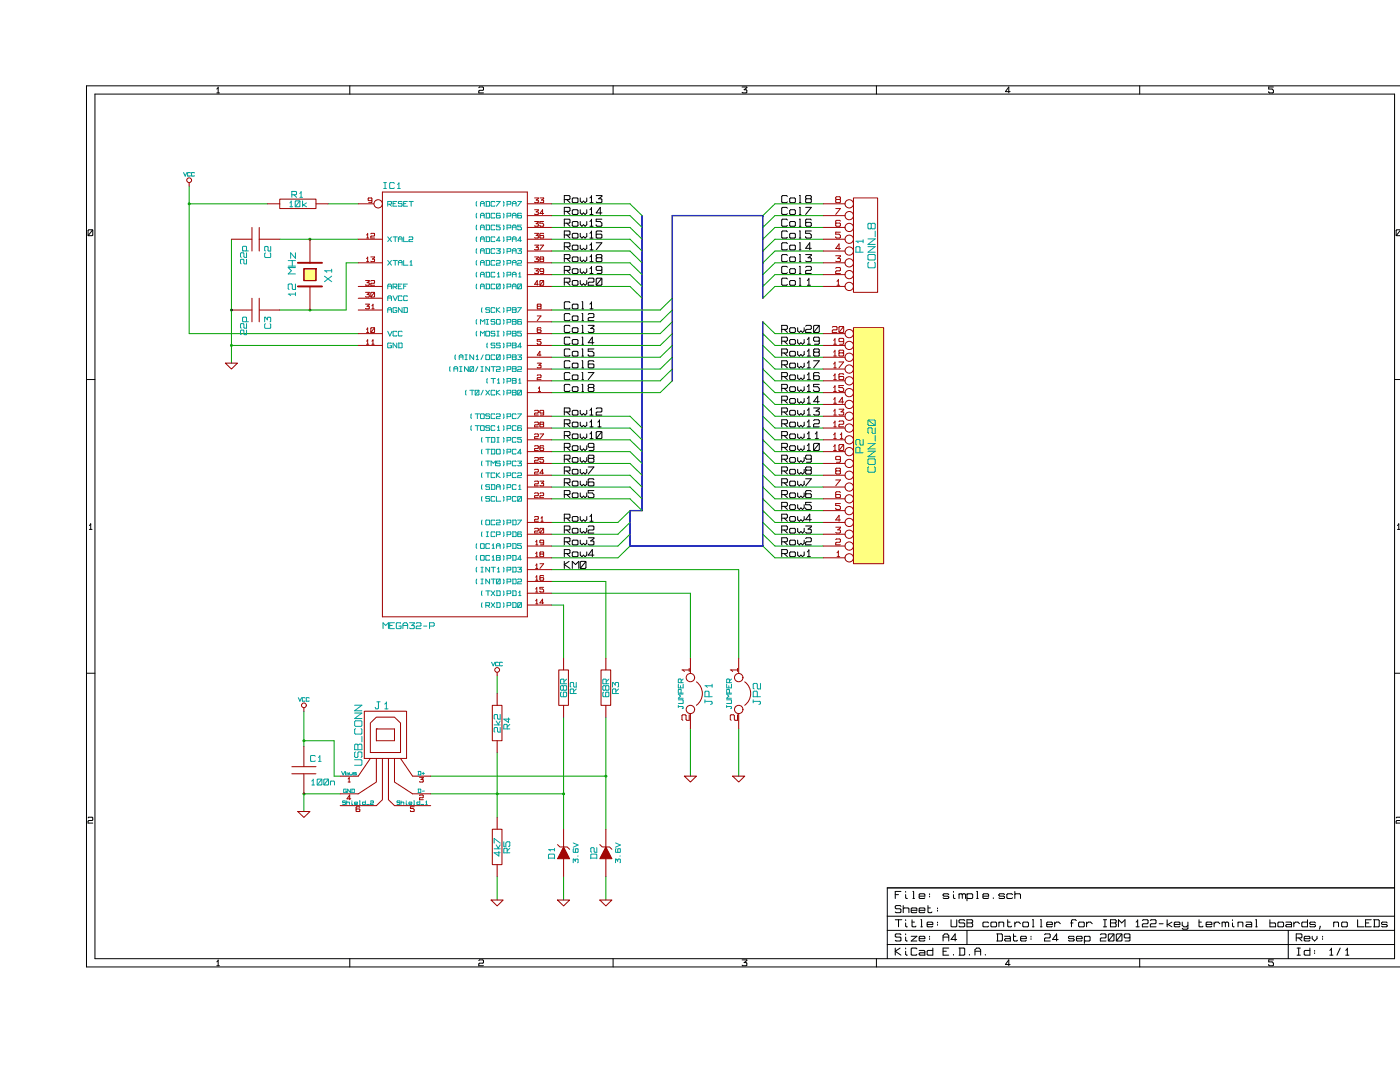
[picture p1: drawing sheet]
<svg xmlns="http://www.w3.org/2000/svg" width="279mm" height="216mm" viewBox="0 0 279 216" stroke-linecap="round" stroke-linejoin="round" font-family="sans-serif">
<g fill="none" stroke="#000" stroke-width=".2">
<path d="M18.9 18.8h259.4v172.5h-259.4zM43.3 18.5h.5M43.5 17.4v1.1M43.5 17.5l-.2 .3M69.8 17.1v1.7M95.6 17.5l.1-.1h.6l.2 .1v.4l-.2 .1h-.6l-.1 .2v.3h.9M122.4 17.1v1.7M148.1 17.4h.9l-.5 .5 .5 .1v.4l-.1 .1-.8-.1M174.9 17.1v1.7M201.6 18.3h-.9l.6-.9v1.1M227.5 17.1v1.7M254.1 17.4h-.9v.4h.7l.2 .2v.4l-.8 .1-.1-.2"/>
<path d="M279.4 17.1h-262.1v175.8h262.1M17.6 46l.1-.1h.7l.1 .1v.9l-.1 .1-.8-.1zM18.5 45.9l-.9 1.1M279.4 45.9h-.6l-.2 .1v.9l.2 .1h.6M279.4 46l-.8 1M17.3 75.7h1.6M278.3 75.7h1.1M17.8 105.6h.6M18.1 104.5v1.1M18.1 104.6l-.3 .3M278.9 105.6h.5M279.2 104.5v1.1"/>
<path d="M279.2 104.6l-.3 .3M17.3 134.3h1.6M278.3 134.3h1.1M17.6 163.2l.1-.1h.7l.1 .1v.4l-.1 .1h-.7l-.1 .2v.3h.9M178.7 178.5h.6M179.8 177.9h-1.1v1.4M180.7 177.9v.1M180.7 178.5v.6l.4 .2M182.2 177.9h.1v1.4M182.2 179.3h.3M183.4 178.8h1.2v-.3l-.2-.2h-.8l-.2 .2v.6l.2 .2h.8l.2-.2M185.5 178.3v.2"/>
<path d="M185.5 178.8v.2M189.3 178.5l-.1-.2h-.8l-.2 .2 .2 .3h.8l.1 .3-.1 .2h-.8l-.2-.2M190.3 177.9v.1M190.3 178.5v.6l.3 .2M191.4 178.3v1M191.4 178.5l.2-.2h.3l.1 .2M192 178.5l.2-.2h.3l.2 .2v.8M192 178.5v.8M193 178.5l.2-.2h.7l.2 .2v.6l-.2 .2h-.7l-.2-.2M193 178.3v1.5M194.9 177.9h.2v1.4M194.9 179.3h.3"/>
<path d="M196.2 178.8h1.1v-.3l-.2-.2h-.8l-.1 .2v.6l.1 .2h.8l.2-.2M198.2 179.1v.2M200.5 178.5l-.2-.2h-.8l-.2 .2 .2 .3h.8l.2 .3-.2 .2h-.8l-.2-.2M202.1 178.5l-.2-.2h-.8l-.2 .2v.6l.2 .2h.8l.2-.2M202.5 177.9v1.4M202.5 178.5l.2-.2h.8l.2 .2v.8M278.3 177.2h-101.2v14.1M279.4 163.7h-.6l-.2 .2v.3h.8M279.4 163.1h-.6l-.2 .1M43.3 192.7h.5M43.5 191.5v1.2M43.5 191.7l-.2 .2"/>
<path d="M69.8 191.3v1.6M95.6 191.7l.1-.2h.6l.2 .2v.4l-.2 .1h-.6l-.1 .1v.4h.9M122.4 191.3v1.6M148.1 191.5h.9l-.5 .6 .5 .1v.4l-.1 .1-.8-.1M174.9 191.3v1.6M177.1 182.8h101.2M177.1 188.5h101.2M177.1 185.6h101.2M178.7 189.2v1.4M178.7 183.5h1.3M179.3 183.5v1.4M179.6 189.2l-.9 .6 1.1 .8"/>
<path d="M179.8 186.5l-.2-.1h-.8l-.1 .1v.3l.1 .2h.8l.2 .2v.4l-.2 .2h-.8l-.1-.2M179.8 180.9l-.2-.2h-.8l-.1 .2v.3l.1 .1h.8l.2 .2v.5l-.2 .1h-.8l-.1-.1M180.3 180.7v1.4M180.3 181.3l.1-.1h.8l.2 .1v.8M180.7 187v.6l.4 .2M180.7 183.5v.2M180.7 184.2v.6l.4 .1M180.7 186.4v.1M180.7 189.2v.1M180.7 189.8v.6l.4 .2M181.8 186.8h1.2l-1.2 1h1.2M181.8 181.6h1.2v-.3l-.2-.1h-.8l-.2 .1v.7l.2 .1h.8l.2-.1"/>
<path d="M182 183.5v1.3l.2 .1h.5l.1-.1M182 184h.5M183 189.3l-.2-.1h-.8l-.2 .1v1.1l.2 .2h.8l.2-.2M183.4 187.3h1.2v-.3l-.2-.2h-.8l-.2 .2v.6l.2 .2h.8l.2-.2M183.4 189.6h1l.2 .2v.8h-1l-.2-.2 .2-.3h1M183.4 181.6h1.2v-.3l-.2-.1h-.8l-.2 .1v.7l.2 .1h.8l.2-.1M183.8 183.5h.1v1.4M183.8 184.9h.3M185 184.5h1.2v-.3l-.2-.2h-.8l-.2 .2v.6l.2 .1h.8l.2-.1M185.2 180.7v1.3l.2 .1h.5l.1-.1M185.2 181.2h.5M185.5 186.8v.2"/>
<path d="M185.5 187.3v.2M186.2 189.2v1.4h-1l-.2-.2v-.6l.2-.2h1M187.1 181.2v.1M187.1 181.6v.2M187.1 184v.2M187.1 184.5v.1M188.2 187.8v-1.1l.3-.3h.5l.3 .3v1.1M188.2 189.8h.7M188.2 187h1.1M189.3 189.2h-1.1v1.4h1.1M189.8 183.5v1.3l.2 .1h.8l.1-.1v-1.3M190.3 190.4v.2"/>
<path d="M190.9 187.5h-1.1l.8-1.1v1.4M191.4 189.2h1l.1 .1v1.1l-.1 .2h-1M191.6 189.2v1.4M192.5 183.7l-.1-.2h-.8l-.2 .2v.3l.2 .2h.8l.1 .1v.5l-.1 .1h-.8l-.2-.1M193 183.5h.9l.2 .2v.3l-.2 .2 .2 .6-.2 .1h-.9zM193 184.2h.9M193 185.6v2.9M193.5 190.4v.2M194.6 190.6v-1.1l.3-.3h.5l.3 .3v1.1M194.6 189.8h1.1M196.6 190.4v.2M197.3 184.2l-.2-.2h-.8l-.1 .2v.6l.1 .1h.8l.2-.1"/>
<path d="M197.8 184.2l.1-.2h.8l.2 .2v.6l-.2 .1h-.8l-.1-.1zM198.9 186.4h1l.1 .1v1.1l-.1 .2h-1M199.1 186.4v1.4M199.3 184.2l.2-.2h.7l.1 .2v.7M199.3 184v.9M200.5 186.8h1l.1 .2v.8h-.9l-.2-.2 .2-.3h.9M201.1 183.5v1.3l.2 .1h.5l.1-.1M201.1 184h.5M201.6 192.4h-.9l.6-.9v1.2M202.3 186.4v1.2l.1 .2h.5l.2-.2M202.3 186.8h.4M202.5 184.3l.4-.3h.4l.4 .3"/>
<path d="M202.5 184v.9M203.7 187.3h1.1v-.3l-.1-.2h-.8l-.2 .2v.6l.2 .2h.8l.1-.2M204.1 184.2l.2-.2h.8l.2 .2v.6l-.2 .1h-.8l-.2-.1zM205.8 186.8v.2M205.8 187.3v.2M206 183.5h.2v1.4M206 184.9h.4M207.6 183.5h.2v1.4M207.6 184.9h.4M208.5 186.5l.1-.1h.8l.2 .1v.5l-.2 .2h-.8l-.1 .1v.5h1.1M208.9 184.5h1.1v-.3l-.1-.2h-.8l-.2 .2v.6l.2 .1h.8l.1-.1M210.5 184.3l.3-.3h.5l.3 .3"/>
<path d="M210.5 184v.9M211.2 187.5h-1.1l.8-1.1v1.4M213.7 184.2h.4M214.4 187l-.2-.2h-.8l-.2 .2 .2 .3h.8l.2 .3-.2 .2h-.8l-.2-.2M214.8 183.7l-.2-.2h-.6l-.2 .2v1.2M214.8 187.3h1.2v-.3l-.2-.2h-.8l-.2 .2v.6l.2 .2h.8l.2-.2M215.3 184.2l.1-.2h.8l.2 .2v.6l-.2 .1h-.8l-.1-.1zM216.4 187l.2-.2h.8l.1 .2v.6l-.1 .2h-.8l-.2-.2M216.4 186.8v1.4M216.8 184.3l.4-.3h.5l.3 .3M216.8 184v.9M219.6 186.5l.2-.1h.8l.1 .1v.5l-.1 .2h-.8l-.2 .1v.5h1.1"/>
<path d="M220.2 183.5h.6M220.2 184.9h.6M220.5 183.5v1.4M221.2 186.5l.2-.1h.8l.1 .1v1.1l-.1 .2h-.8l-.2-.2zM221.6 183.5h1l.2 .2v.3l-.2 .2 .2 .6-.2 .1h-1zM221.6 184.2h1M222.3 186.4l-1.1 1.4M222.8 186.5l.1-.1h.8l.2 .1v1.1l-.2 .2h-.8l-.1-.2zM223.2 184.9v-1.4l.7 .7 .6-.7v1.4M223.9 186.4l-1.1 1.4M225.5 187l-.2 .2h-.8l-.1-.2v-.5l.1-.1h.8l.2 .1v1.1l-.2 .2h-.8M226.7 184.9h.7"/>
<path d="M227 183.5v1.4M227 183.7l-.3 .3M227.5 191.3v1.6M228 183.7l.2-.2h.7l.2 .2v.5l-.2 .1h-.7l-.2 .2v.4h1.1M229.6 183.7l.1-.2h.8l.2 .2v.5l-.2 .1h-.8l-.1 .2v.4h1.1M231.3 184.3h.8M232.9 184.5h.2M232.9 183.5v1.4M233.1 184.5l.8 .4M233.9 184l-.8 .5M234.3 184.5h1.2v-.3l-.2-.2h-.8l-.2 .2v.6l.2 .1h.8l.2-.1M235.9 184v.6l.4 .3h.5l.3-.3"/>
<path d="M237.1 184v1.2l-.2 .2h-.8l-.2-.2M239.3 183.5v1.3l.2 .1h.4l.2-.1M239.3 184h.5M240.7 184.5h1.1v-.3l-.1-.2h-.8l-.2 .2v.6l.2 .1h.8l.1-.1M242.3 184.3l.3-.3h.5l.3 .3M242.3 184v.9M243.9 184.2l.2-.2h.3l.1 .2M243.9 184v.9M244.5 184.2l.2-.2h.3l.2 .2v.7M244.5 184.2v.7M246 184.2v.6l.3 .1M246 183.5v.2"/>
<path d="M247.1 184.2l.1-.2h.7l.1 .2v.7M247.1 184v.9M248.7 184h.9l.2 .2v.7h-1l-.1-.1 .1-.3h1M250.6 183.5h.1v1.4M250.6 184.9h.3M253.4 183.5v1.4h1.2v-.6l-.2-.1h-1M254.1 191.5h-.9v.4h.7l.2 .3v.4l-.8 .1-.1-.3M255 184.2l.2-.2h.8l.2 .2v.6l-.2 .1h-.8l-.2-.1zM256.6 184h1l.2 .2v.7h-1l-.2-.1 .2-.3h1M257.1 185.6v5.7M258.2 184.3l.3-.3h.5l.3 .3M258.2 184v.9"/>
<path d="M258.7 187.2h1l.1-.2v-.5l-.1-.1h-1v1.4M258.9 190.6h.6M258.9 189.2h.6M259.2 187.2l.6 .6M259.2 189.2v1.4M260.3 187.3h1.1v-.3l-.2-.2h-.7l-.2 .2v.6l.2 .2h.7l.2-.2M260.9 183.5v1.4h-.9l-.2-.1v-.6l.2-.2h.9M261.4 189.2v1.4h-.9l-.2-.2v-.6l.2-.2h.9M261.9 186.8v.5l.5 .5 .4-.5v-.5M262.4 189.6v.2M262.4 190.1v.2M262.5 184.2l-.1-.2h-.8l-.2 .2 .2 .3h.8l.1 .3-.1 .1h-.8l-.2-.1"/>
<path d="M263.5 184.8l-.2 .6M263.9 186.8v.2M263.9 187.3v.2M265.4 190.6h.6M265.7 189.2v1.4M265.7 189.3l-.3 .3M266.2 184.2l.1-.2h.7l.1 .2v.7M266.2 184v.9M267.5 189.2l-.7 1.4M267.8 184.2l.1-.2h.8l.2 .2v.6l-.2 .1h-.8l-.1-.1zM268.6 190.6h.6M268.9 189.2v1.4"/>
<path d="M268.9 189.3l-.3 .3M270.9 183.5v1.4h1.3M272.5 184.2h.7M273.7 183.5h-1.2v1.4h1.2M274.1 183.5h1l.2 .2v1.1l-.2 .1h-1M274.3 183.5v1.4M276.8 184.2l-.1-.2h-.8l-.2 .2 .2 .3h.8l.1 .3-.1 .1h-.8l-.2-.1"/>
</g>
<g fill="none" stroke="#00a000" stroke-width=".2">
<path d="M110.1 54.8h15.6M110.1 50.1h15.6M110.1 45.4h15.6M110.1 40.7h15.6M154.7 78.3h9.6M154.7 76h9.6M154.7 73.6h9.6M154.7 71.3h9.6M154.7 68.9h9.6M110.1 97.2h15.6M110.1 90.1h15.6M110.1 85.4h15.6"/>
<path d="M154.7 97.2h9.6M154.7 92.5h9.6M154.7 87.8h9.6M154.7 83.1h9.6M154.7 80.7h9.6M110.1 109h13.2M110.1 104.2h13.2M110.1 118.4h27.7v12.9M154.7 111.3h9.6M154.7 106.6h9.6M154.7 101.9h9.6M112.5 143.1v22.4"/>
<path d="M120.9 143.1v22.4M147.4 145.5v9.4M99.2 174.9v4.7M120.9 174.9v4.7"/>
</g>
<path d="M128.1 43v58.9h-2.4v7.1M152.2 43v16.5M152.2 64.2v44.8" fill="none" stroke="#0000c0" stroke-width=".29"/>
<circle cx="120.9" cy="154.9" r=".19" fill="#00a000"/>
<g fill="none" stroke="#00a000" stroke-width=".2">
<path d="M86 158.4h26.5M86 154.9h34.9M99.2 150.2v12.9"/>
<circle cx="120.9" cy="154.9" r=".19"/>
</g>
<circle cx="37.8" cy="40.7" r=".19" fill="#00a000"/>
<g fill="none" stroke="#00a000" stroke-width=".2">
<path d="M37.8 37.1v29.5M66.7 147.8v7.1h1.2"/>
<circle cx="37.8" cy="40.7" r=".19"/>
</g>
<circle cx="61.9" cy="61.9" r=".19" fill="#00a000"/>
<g fill="none" stroke="#00a000" stroke-width=".2">
<path d="M71.5 52.4h-2.4v9.5h-13.3"/>
<circle cx="61.9" cy="61.9" r=".19"/>
</g>
<circle cx="46.2" cy="61.9" r=".19" fill="#00a000"/>
<g fill="none" stroke="#00a000" stroke-width=".2">
<path d="M37.8 40.7h15.6M55.8 47.7h15.7M65.5 40.7h6M37.8 66.6h33.7M46.2 68.9h25.3"/>
<circle cx="46.2" cy="61.9" r=".19"/>
</g>
<circle cx="61.9" cy="47.7" r=".19" fill="#00a000"/>
<g fill="none" stroke="#00a000" stroke-width=".2">
<path d="M60.7 158.4v3.5"/>
<circle cx="61.9" cy="47.7" r=".19"/>
</g>
<circle cx="60.7" cy="158.4" r=".19" fill="#00a000"/>
<g fill="none" stroke="#00a000" stroke-width=".2">
<path d="M46.2 47.7v24.8M60.7 141.9v7.1M60.7 158.4h7.2"/>
<circle cx="60.7" cy="158.4" r=".19"/>
</g>
<circle cx="46.2" cy="68.9" r=".19" fill="#00a000"/>
<circle cx="46.2" cy="68.9" r=".19" fill="none" stroke="#00a000" stroke-width=".2"/>
<circle cx="99.2" cy="158.4" r=".19" fill="#00a000"/>
<g fill="none" stroke="#00a000" stroke-width=".2">
<path d="M110.1 116h10.8v15.3M110.1 120.7h2.4v10.6"/>
<circle cx="99.2" cy="158.4" r=".19"/>
</g>
<circle cx="112.5" cy="158.4" r=".19" fill="#00a000"/>
<g fill="none" stroke="#00a000" stroke-width=".2">
<path d="M110.1 43h15.6M110.1 47.7h15.6M110.1 52.4h15.6M110.1 57.2h15.6M154.7 40.7h9.6M154.7 43h9.6M154.7 45.4h9.6M154.7 47.7h9.6M154.7 50.1h9.6M154.7 52.4h9.6M154.7 54.8h9.6M154.7 57.2h9.6"/>
<path d="M110.1 61.9h21.7M110.1 64.2h21.7M110.1 66.6h21.7M110.1 68.9h21.7M110.1 71.3h21.7M110.1 73.6h21.7M110.1 76h21.7M110.1 78.3h21.7M154.7 66.6h9.6M110.1 113.7h37.3v17.6M99.2 134.9v3.5M60.7 147.8h6"/>
<path d="M137.8 145.5v9.4M112.5 174.9v4.7"/>
<circle cx="112.5" cy="158.4" r=".19"/>
</g>
<path d="M152.2 43h-18v33" fill="none" stroke="#0000c0" stroke-width=".29"/>
<circle cx="60.7" cy="147.8" r=".19" fill="#00a000"/>
<g fill="none" stroke="#00a000" stroke-width=".2">
<path d="M154.7 47.7l-2.5 2.4M154.7 40.7l-2.5 2.3M154.7 43l-2.5 2.4M154.7 45.4l-2.5 2.3M154.7 50.1l-2.5 2.3M154.7 52.4l-2.5 2.4M154.7 54.8l-2.5 2.4M154.7 57.2l-2.5 2.3M152.2 78.3l2.5 2.4M152.2 76l2.5 2.3M152.2 73.6l2.5 2.4M152.2 71.3l2.5 2.3"/>
<path d="M152.2 68.9l2.5 2.4M152.2 66.6l2.5 2.3M152.2 64.2l2.5 2.4M110.1 83.1h15.6l2.4 2.3M110.1 87.8h15.6l2.4 2.3M110.1 92.5h15.6l2.4 2.3M110.1 94.8h15.6l2.4 2.4M110.1 99.5h15.6l2.4 2.4M125.7 97.2l2.4 2.3M125.7 90.1l2.4 2.4M125.7 85.4l2.4 2.4M152.2 92.5l2.5 2.3h9.6"/>
<path d="M152.2 97.2l2.5 2.3h9.6M152.2 83.1l2.5 2.3h9.6M152.2 87.8l2.5 2.3h9.6M152.2 99.5l2.5 2.4M152.2 94.8l2.5 2.4M152.2 90.1l2.5 2.4M152.2 85.4l2.5 2.4M152.2 80.7l2.5 2.4M125.7 104.2l-2.4 2.4h-13.2M125.7 109l-2.4 2.3h-13.2M125.7 101.9l-2.4 2.3M125.7 106.6l-2.4 2.4"/>
<path d="M152.2 101.9l2.5 2.3h9.6M152.2 106.6l2.5 2.4h9.6M152.2 109l2.5 2.3M152.2 104.2l2.5 2.4"/>
<circle cx="60.7" cy="147.8" r=".19"/>
</g>
<path d="M125.7 109h26.5" fill="none" stroke="#0000c0" stroke-width=".29"/>
<g fill="none" stroke="#000" stroke-width=".2">
<path d="M113.8 76.9l-.2-.2h-.8l-.2 .2v1.1l.2 .1h.8l.2-.1M113.8 60.4l-.2-.2h-.8l-.2 .2v1.1l.2 .1h.8l.2-.1M113.8 62.7l-.2-.1h-.8l-.2 .1v1.1l.2 .2h.8l.2-.2M113.8 65.1l-.2-.2h-.8l-.2 .2v1.1l.2 .1h.8l.2-.1M113.8 67.4l-.2-.1h-.8l-.2 .1v1.2l.2 .1h.8l.2-.1M113.8 69.8l-.2-.2h-.8l-.2 .2v1.1l.2 .1h.8l.2-.1M113.8 72.2l-.2-.2h-.8l-.2 .2v1.1l.2 .1h.8l.2-.1M113.8 74.5l-.2-.2h-.8l-.2 .2v1.1l.2 .2h.8l.2-.2M114.2 77.3l.2-.1h.8l.1 .1v.7l-.1 .1h-.8l-.2-.1zM114.2 60.9l.2-.2h.8l.1 .2v.6l-.1 .1h-.8l-.2-.1zM114.2 63.2l.2-.2h.8l.1 .2v.6l-.1 .2h-.8l-.2-.2zM114.2 65.6l.2-.2h.8l.1 .2v.6l-.1 .1h-.8l-.2-.1z"/>
<path d="M114.2 67.9l.2-.1h.8l.1 .1v.7l-.1 .1h-.8l-.2-.1zM114.2 70.3l.2-.2h.8l.1 .2v.6l-.1 .1h-.8l-.2-.1zM114.2 72.6l.2-.1h.8l.1 .1v.7l-.1 .1h-.8l-.2-.1zM114.2 75l.2-.2h.8l.1 .2v.6l-.1 .2h-.8l-.2-.2zM116.1 78.1h.4M116.1 76.7h.2v1.4M116.1 60.2h.2v1.4M116.1 62.6h.2v1.4M116.1 64.9h.2v1.4M116.1 67.3h.2v1.4M116.1 69.6h.2v1.4M116.1 72h.2v1.4"/>
<path d="M116.1 74.3h.2v1.5M116.1 75.8h.4M116.1 73.4h.4M116.1 71h.4M116.1 68.7h.4M116.1 66.3h.4M116.1 64h.4M116.1 61.6h.4M117.4 62.7l.2-.1h.8l.1 .1v.5l-.1 .2h-.8l-.2 .1v.5h1.1M117.4 64.9h1.1v.2l-.6 .5h.5l.1 .1v.5l-.1 .1h-.8l-.2-.1M117.4 74.3h1.1l-1.1 1.5M117.6 77.3l-.2 .2v.5l.2 .1h.8l.1-.1v-.5l-.1-.2"/>
<path d="M117.6 77.3l-.2-.1v-.3l.2-.2h.8l.1 .2v.3l-.1 .1M117.6 77.3h.8M117.7 61.6h.7M118 60.2v1.4M118 60.4l-.3 .3M118.5 72.2l-.1-.2h-.8l-.2 .2v1.1l.2 .1h.8l.1-.1v-.5l-.1-.2h-.8l-.2 .2M118.5 69.6h-1.1v.5h.8l.3 .3v.5l-.1 .1h-.8l-.2-.3M118.5 68.4h-1.1l.8-1.1v1.4M156 65.7h1l.1-.1v-.5l-.1-.2h-1v1.4M156.5 65.7l.6 .6M157.6 65.6l.2-.2h.8l.1 .2v.6l-.1 .1h-.8l-.2-.1zM159.2 65.4v.6l.3 .3 .3-.3 .4 .3 .3-.3v-.6"/>
<path d="M160.8 65.1l.1-.2h.8l.2 .2v.5l-.2 .1h-.8l-.1 .2v.4h1.1M162.4 65.1l.1-.2h.8l.2 .2v1.1l-.2 .1h-.8l-.1-.1zM163.5 64.9l-1.1 1.4M112.6 112v1.4M113.6 112l-1 .7 1.2 .7M114.2 113.4v-1.4l.7 .7 .6-.7v1.4M115.8 112.2l.2-.2h.8l.1 .2v1.1l-.1 .1h-.8l-.2-.1zM116.9 112l-1.1 1.4"/>
</g>
<g fill="none" stroke="#a00000" stroke-width=".2">
<path d="M166.9 39.8l-.1 .1v.4l.1 .1 .8-.1v-.4l-.1-.1M166.9 39.8l-.1-.1 .1-.4h.7l.1 .1-.1 .4M166.9 39.8h.7M170.3 39.5h4.8v18.8h-4.8zM164.3 40.7h4.3M164.3 43h4.3M164.3 45.4h4.3M164.3 47.7h4.3M164.3 50.1h4.3M164.3 52.4h4.3M164.3 54.8h4.3M164.3 57.2h4.3"/>
<path d="M166.8 53.5l.1-.1h.7l.1 .1v.4l-.1 .1h-.7l-.1 .2v.4h.9M166.8 51h.9l-.5 .6 .5 .1v.4l-.1 .1-.8-.1M166.8 41.6h.9l-.9 1.2M167 56.9h.6M167.3 55.7v1.2M167.3 55.9l-.3 .2M167.7 44.1l-.1-.1h-.7l-.1 .1v.9l.8 .1 .1-.1v-.4l-.1-.1-.8 .1M167.7 46.3h-.9v.4h.7l.2 .3v.4l-.8 .1-.1-.3M167.7 49.6h-.9l.7-.9v1.2M136.1 133.7h1.4M136.3 133.7l.3 .3M137.5 133.4v.6"/>
<path d="M137.8 131.3v3.1M139 136.1a2.9 2.9 0 0 1 0 4.6M145.7 133.7h1.5M145.9 133.7l.3 .3M147.2 133.4v.6M147.4 131.3v3.1M148.6 136.1a2.9 2.9 0 0 1 0 4.6M136.6 154.9h2.4l-1.2 1.1zM137.5 142.6v1.1h-.4l-.2-.1v-.8l-.2-.2h-.4l-.2 .2v.8l.2 .1M137.8 142.4v3.1M146.2 154.9h2.4l-1.2 1.1zM147.2 142.6v1.1h-.5l-.1-.1v-.8l-.2-.2h-.5l-.2 .2v.8l.2 .1"/>
<path d="M147.4 142.4v3.1"/>
<circle cx="169.5" cy="43" r=".84"/>
<circle cx="169.5" cy="40.7" r=".84"/>
<circle cx="169.5" cy="47.7" r=".84"/>
<circle cx="169.5" cy="52.5" r=".84"/>
<circle cx="169.5" cy="50.1" r=".84"/>
<circle cx="169.5" cy="57.2" r=".84"/>
<circle cx="169.5" cy="54.8" r=".84"/>
<circle cx="169.5" cy="45.4" r=".84"/>
<circle cx="137.8" cy="135.2" r=".84"/>
<circle cx="147.4" cy="135.2" r=".84"/>
<circle cx="137.8" cy="141.6" r=".84"/>
<circle cx="147.4" cy="141.6" r=".84"/>
</g>
<g fill="none" stroke="#00a0a0" stroke-width=".2">
<path d="M170.8 48.1h1.5M171 48.1l.3 .3M171.6 50.3v-.9l-.1-.2h-.5l-.2 .2v.9h1.5M172.3 47.8v.6M173.2 49.2h1.5l-1.5 1.1h1.5M173.2 50.9l.2-.1h1.1l.2 .1v.8l-.2 .2h-1.1l-.2-.2zM173.2 47.7h1.5l-1.5 1.1h1.5M173.4 52.3l-.2 .2v.8l.2 .1h1.1l.2-.1v-.8l-.2-.2M173.9 44.7l.1-.1h.5l.2 .1v.8l-.2 .2h-.5l-.1-.2M173.9 44.7l-.2-.1h-.3l-.2 .1v.8l.2 .2h.3l.2-.2M173.9 44.7v.8M174.7 46.1v1.1"/>
<path d="M135.4 139.6l.9 .1-.1 .7h-.8M135.4 136.5v.8h.9v-.8M135.8 136.8v.5M135.9 138.3v-.6l-.4-.1-.1 .1v.6h.9M135.9 136.2v-.6l-.4-.1-.1 .1v.6h.9M136.3 138.5h-.9l.4 .4-.4 .4h.9M136.3 135.5l-.4 .4M140.7 139.9h1.3l.1 .5-.3 .2M140.7 139.6v.6M140.7 136.8h1.4M140.8 136.8l.4 .3M141.5 139v-.9l-.2-.2h-.5l-.1 .2v.9h1.4"/>
<path d="M142.1 136.5v.6M145 136.5v.8h1v-.8M145 139.6l1 .1-.1 .7h-.9M145.5 136.8v.5M145.6 136.2v-.6l-.5-.1-.1 .1v.6h1M145.6 138.3v-.6l-.5-.1-.1 .1v.6h1M146 138.5h-1l.5 .4-.5 .4h1M146 135.5l-.4 .4M150.3 139.9h1.3l.2 .5-.3 .2M150.3 139.6v.6M151.1 139v-.9l-.1-.2h-.5l-.2 .2v.9h1.5M151.8 136.4v1.1h-.5l-.2-.2v-.8l-.1-.1h-.5l-.2 .1v.8l.2 .2"/>
<path d="M135.4 141h.8l.1 .3-.2 .1M135.4 140.8v.4M145 141h.9l.1 .3-.2 .1M145 140.8v.4"/>
</g>
<path d="M170.3 65.4h6.1v47.1h-6.1z" fill="#ffff80"/>
<g fill="none" stroke="#a00000" stroke-width=".2">
<path d="M164.3 66.6h4.3M164.3 68.9h4.3M164.3 71.3h4.3M164.3 73.6h4.3M164.3 76h4.3M164.3 78.3h4.3M166.1 65.3l.2-.1h.6l.1 .1v.4l-.1 .1h-.6l-.2 .2v.3h.9M166.4 68.7h.5M166.4 71h.5M166.4 73.4h.5M166.4 75.8h.5M166.4 78.1h.5"/>
<path d="M166.6 67.5v1.2M166.6 69.9v1.1M166.6 72.2v1.2M166.6 74.6v1.2M166.6 76.9v1.2M166.6 79.3v1.2M166.6 67.7l-.2 .2M166.6 70l-.2 .3M166.6 72.4l-.2 .2M166.6 74.7l-.2 .3M166.6 77.1l-.2 .2M166.6 79.4l-.2 .3"/>
<path d="M167.4 65.3l.2-.1h.6l.2 .1v.9l-.2 .1-.8-.1zM167.4 72.2h1l-1 1.2M167.6 70.4l-.2-.1 .2-.4h.6l.2 .1-.2 .4M167.6 70.4l-.2 .1v.4l.2 .1 .8-.1v-.4l-.2-.1M167.6 70.4h.6M168.4 65.2l-1 1.1M168.4 68.1l-.8 .1-.2-.1v-.4l.2-.2h.6l.2 .2v.9l-.8 .1M168.4 74.7l-.2-.1h-.6l-.2 .1v.9l.8 .2 .2-.2v-.4l-.2-.1-.8 .1M168.4 76.9h-1v.4h.7l.3 .3v.4l-.8 .1-.2-.2M170.3 65.4h6.1v47.1h-6.1zM164.3 80.7h4.3M164.3 83.1h4.3"/>
<path d="M164.3 85.4h4.3M164.3 87.8h4.3M164.3 90.1h4.3M164.3 92.5h4.3M164.3 94.8h4.3M164.3 97.2h4.3M164.3 99.5h4.3M166.4 80.5h.5M166.4 82.8h.5M166.4 85.2h.5M166.4 87.5h.5M166.4 89.9h.5"/>
<path d="M166.6 81.6v1.2M166.6 84v1.2M166.6 86.4v1.1M166.6 88.7v1.2M166.6 81.8l-.2 .2M166.6 84.1l-.2 .3M166.6 86.5l-.2 .3M166.6 88.8l-.2 .3M166.8 95.8h.9l-.9 1.1M166.9 94l-.1-.2 .1-.4h.7l.1 .2-.1 .4M166.9 94l-.1 .1v.4l.1 .1 .8-.1v-.4l-.1-.1M166.9 94h.7"/>
<path d="M167.4 84.1l.2-.1h.6l.2 .1v.4l-.2 .2h-.6l-.2 .1v.4h1M167.4 88.8l.2-.1h.6l.2 .1v1l-.2 .1-.8-.1zM167.4 81.6h1l-.6 .6 .6 .1v.4l-.2 .1-.8-.1M167.7 87.5h.5M167.7 91.6l-.8 .1-.1-.1v-.4l.1-.1h.7l.1 .1v.9l-.8 .1M167.7 98.3l-.1-.2h-.7l-.1 .2v.9l.8 .1 .1-.1v-.4l-.1-.1-.8 .1M168 86.4v1.1M168 86.5l-.3 .3M168.4 80.2h-1l.7-.9v1.2M168.4 88.7l-1 1.2M164.3 101.9h4.3M164.3 104.2h4.3"/>
<path d="M164.3 106.6h4.3M164.3 109h4.3M164.3 111.3h4.3M166.8 105.2h.9l-.5 .5 .5 .1v.4l-.1 .2-.8-.2M166.8 107.7l.1-.2h.7l.1 .2v.4l-.1 .1h-.7l-.1 .1v.4h.9M167 111.1h.6M167.3 109.9v1.2M167.3 110l-.3 .3M167.7 103.8h-.9l.7-1v1.2M167.7 100.5h-.9v.4h.7l.2 .2v.4l-.8 .2-.1-.3M99.2 134.1v.8M99.2 138.4v2.3"/>
<path d="M111.5 133.7h1.9v7h-1.9zM112.5 131.3v2.4M119.9 133.7h2v7h-2zM120.9 131.3v2.4M98.3 140.7h1.9v7.1h-1.9zM99.2 147.8v2.4M112.5 140.7v2.4M120.9 140.7v2.4M98 179.6h2.4l-1.2 1.2zM98.3 165.5h1.9v7h-1.9zM99.2 163.1v2.4M99.2 172.5v2.4"/>
<path d="M111.3 179.6h2.4l-1.2 1.2zM119.7 179.6h2.4l-1.2 1.2z"/>
<circle cx="169.5" cy="68.9" r=".84"/>
<circle cx="169.5" cy="78.4" r=".84"/>
<circle cx="169.5" cy="71.3" r=".84"/>
<circle cx="169.5" cy="76" r=".84"/>
<circle cx="169.5" cy="66.6" r=".84"/>
<circle cx="169.5" cy="73.6" r=".84"/>
<circle cx="169.5" cy="87.8" r=".84"/>
<circle cx="169.5" cy="94.8" r=".84"/>
<circle cx="169.5" cy="99.5" r=".84"/>
<circle cx="169.5" cy="83.1" r=".84"/>
<circle cx="169.5" cy="85.4" r=".84"/>
<circle cx="169.5" cy="97.2" r=".84"/>
<circle cx="169.5" cy="92.5" r=".84"/>
<circle cx="169.5" cy="90.1" r=".84"/>
<circle cx="169.5" cy="80.7" r=".84"/>
<circle cx="169.5" cy="104.3" r=".84"/>
<circle cx="169.5" cy="111.3" r=".84"/>
<circle cx="169.5" cy="106.6" r=".84"/>
<circle cx="169.5" cy="101.9" r=".84"/>
<circle cx="169.5" cy="109" r=".84"/>
<circle cx="99.2" cy="133.7" r=".48"/>
</g>
<g fill="none" stroke="#00a0a0" stroke-width=".2">
<path d="M171.6 90.4v-1l-.1-.2h-.5l-.2 .2v1h1.5M172.3 87.7v1.1h-.5l-.2-.2v-.7l-.1-.2h-.5l-.2 .2v.7l.2 .2M173.2 84l.2-.2h1.1l.2 .2v.8l-.2 .1h-1.1l-.2-.1zM173.2 91.7l.2-.1h1.1l.2 .1v.8l-.2 .2h-1.1l-.2-.2zM173.2 90h1.5l-1.5 1.1h1.5M173.2 88.5h1.5l-1.5 1.1h1.5M173.2 83.8l1.5 1.1M173.4 93.1l-.2 .2v.8l.2 .1h1.1l.2-.1v-.8l-.2-.2M174.7 85.4v1.1h-.5l-.2-.2v-.8l-.1-.1h-.5l-.2 .1v.8l.2 .2M174.7 86.9v1.1M98.1 132.1l.3 .8 .4-.8M99.5 132.2h-.6v.6h.6"/>
<path d="M100.3 132.2h-.6v.6h.6M112 138.1l-.1 .1v.7l.1 .1h1l.1-.8-.1-.1h-.5l-.1 .1 .1 .8M112.4 137l-.1-.2-.4 .2v.6l.1 .1 .4-.1M112.4 137l.1-.2h.5l.1 .2-.1 .7h-.5l-.1-.1M112.4 137v.6M112.5 136.4v-.7l-.1-.2h-.4l-.1 .2v.7h1.2M113.1 135.5l-.6 .5M114.5 138.4v-.8l-.1-.1h-.5l-.1 .1v.8h1.2M115 136.2v.9l-.5-.1-.1-.8h-.5l-.1 .1v.7l.1 .1M115 137.5l-.5 .5M120.5 138.1l-.2 .1v.7l.2 .1h.9l.1-.8-.1-.1h-.4l-.1 .1 .1 .8M120.9 137l-.2-.2-.4 .2v.6l.2 .1 .4-.1"/>
<path d="M120.9 137l.1-.2h.4l.1 .2-.1 .7h-.4l-.1-.1M120.9 137v.6M121 136.4v-.7l-.1-.2h-.4l-.2 .2v.7h1.2M121.5 135.5l-.5 .5M122.2 137.1v-.9l.6 .5 .1-.5h.4l.1 .1-.1 .8M122.9 138.4v-.8l-.1-.1h-.4l-.2 .1v.8h1.2M123.4 137.5l-.5 .5M98.6 144.7h1.2M99 143.9l.4 .6M99.4 144.5v.2M99.8 142.6v.9l-.5-.1-.1-.8h-.4l-.2 .1v.7l.2 .1M99.8 145.2v.9l-.5-.2-.1-.7h-.4l-.2 .1v.6l.2 .2"/>
<path d="M99.8 143.9l-.4 .6M101.2 145.5v-.8l-.1-.2h-.4l-.2 .2v.8h1.2M101.5 143.2v1l-1-.7h1.2M101.7 144.5l-.5 .6M98.6 169.4h1.2M98.6 168.2v-.9l1.2 .9M99 168.6l.4 .7M99.4 169.3v.1M99.6 169.9v.9l-1-.6h1.2M99.8 168.6l-.4 .7M100.5 168v.9h.5v-.7l.2-.2h.4l.1 .7-.2 .2M101.2 170.2v-.8l-.1-.1h-.4l-.2 .1v.8h1.2"/>
<path d="M101.7 169.3l-.5 .5"/>
</g>
<g fill="none" stroke="#00a000" stroke-width=".2">
<path d="M125.7 57.2l2.4 2.3M125.7 54.8l2.4 2.4M125.7 52.4l2.4 2.4M125.7 50.1l2.4 2.3M125.7 47.7l2.4 2.4M125.7 43l2.4 2.4M125.7 45.4l2.4 2.3M125.7 40.7l2.4 2.3M134.2 59.5l-2.4 2.4M134.2 61.9l-2.4 2.3M134.2 64.2l-2.4 2.4M134.2 68.9l-2.4 2.4"/>
<path d="M134.2 66.6l-2.4 2.3M134.2 73.6l-2.4 2.4M134.2 71.3l-2.4 2.3M134.2 76l-2.4 2.3"/>
</g>
<g fill="none" stroke="#000" stroke-width=".2">
<path d="M112.6 39.8h1l.2-.1v-.5l-.2-.2h-1v1.4M113.1 39.8l.7 .6M114.2 39.7l.2-.2h.8l.1 .2v.6l-.1 .1h-.8l-.2-.1zM115.8 39.5v.6l.3 .3 .4-.3 .3 .3 .3-.3v-.6M118 39v1.4M118 39.2l-.3 .3M119 39h1.1v.2l-.6 .5h.4l.2 .1v.5l-.2 .1h-.7l-.2-.1M157.1 39.2l-.1-.2h-.8l-.2 .2v1.1l.2 .1h.8l.1-.1M157.6 39.7l.2-.2h.8l.1 .2v.6l-.1 .1h-.8l-.2-.1zM159.5 39h.2v1.4M160.9 39.7l-.1-.2v-.3l.1-.2h.8l.2 .2v.3l-.2 .2M160.9 39.7l-.1 .1v.5l.1 .1h.8l.2-.1v-.5l-.2-.1"/>
<path d="M160.9 39.7h.8M112.6 42.2h1l.2-.2v-.5l-.2-.1h-1v1.4M112.6 44.5h1l.2-.1v-.5l-.2-.2h-1v1.4M112.6 46.9h1l.2-.2v-.4l-.2-.2h-1v1.4M112.6 49.2h1l.2-.1v-.5l-.2-.2h-1v1.5M112.6 51.6h1l.2-.2v-.4l-.2-.2h-1v1.4M112.6 54h1l.2-.2v-.5l-.2-.1h-1v1.4M112.6 56.3h1l.2-.2v-.4l-.2-.2h-1v1.4M113.1 54l.7 .6M113.1 51.6l.7 .6M113.1 49.2l.7 .7M113.1 46.9l.7 .6"/>
<path d="M113.1 44.5l.7 .6M113.1 42.2l.7 .6M113.1 56.3l.7 .6M114.2 42l.2-.1h.8l.1 .1v.7l-.1 .1h-.8l-.2-.1zM114.2 44.4l.2-.2h.8l.1 .2v.6l-.1 .1h-.8l-.2-.1zM114.2 46.7l.2-.1h.8l.1 .1v.7l-.1 .1h-.8l-.2-.1zM114.2 49.1l.2-.2h.8l.1 .2v.6l-.1 .2h-.8l-.2-.2zM114.2 51.4l.2-.1h.8l.1 .1v.7l-.1 .1h-.8l-.2-.1zM114.2 53.8l.2-.2h.8l.1 .2v.6l-.1 .2h-.8l-.2-.2zM114.2 56.1l.2-.1h.8l.1 .1v.7l-.1 .1h-.8l-.2-.1zM115.8 41.9v.6l.3 .3 .4-.3 .3 .3 .3-.3v-.6M115.8 44.2v.6l.3 .3 .4-.3 .3 .3 .3-.3v-.6"/>
<path d="M115.8 46.6v.6l.3 .3 .4-.3 .3 .3 .3-.3v-.6M115.8 48.9v.6l.3 .4 .4-.4 .3 .4 .3-.4v-.6M115.8 51.3v.6l.3 .3 .4-.3 .3 .3 .3-.3v-.6M115.8 53.6v.7l.3 .3 .4-.3 .3 .3 .3-.3v-.7M115.8 56v.6l.3 .3 .4-.3 .3 .3 .3-.3v-.6M117.4 55.7l.2-.2h.8l.1 .2v.4l-.1 .2h-.8l-.2 .1v.5h1.1M117.7 54.6h.7M117.7 52.2h.7M117.7 49.9h.7M117.7 47.5h.7M117.7 45.1h.7M117.7 42.8h.7"/>
<path d="M117.7 40.4h.7M118 41.4v1.4M118 43.7v1.4M118 46.1v1.4M118 48.4v1.5M118 50.8v1.4M118 53.2v1.4M118 53.3l-.3 .3M118 51l-.3 .3M118 48.6l-.3 .3M118 46.3l-.3 .3M118 43.9l-.3 .3"/>
<path d="M118 41.5l-.3 .4M119 55.7l.2-.2h.7l.2 .2v1.1l-.2 .1h-.7l-.2-.1zM119 48.4h1.1l-1.1 1.5M119.2 51.4l-.2-.1v-.3l.2-.2h.7l.2 .2v.3l-.2 .1M119.2 51.4l-.2 .2v.5l.2 .1h.7l.2-.1v-.5l-.2-.2M119.2 51.4h.7M120.1 53.8l-.2 .2h-.7l-.2-.2v-.5l.2-.1h.7l.2 .1v1.1l-.2 .2h-.7M120.1 43.7h-1.1v.5h.8l.3 .3v.5l-.2 .1h-.7l-.2-.3M120.1 46.3l-.2-.2h-.7l-.2 .2v1.1l.2 .1h.7l.2-.1v-.5l-.2-.2h-.7l-.2 .2M120.1 42.5h-1.1l.8-1.1v1.4M120.1 55.5l-1.1 1.4M157.1 53.3l-.1-.1h-.8l-.2 .1v1.1l.2 .2h.8l.1-.2"/>
<path d="M157.1 51l-.1-.2h-.8l-.2 .2v1.1l.2 .1h.8l.1-.1M157.1 48.6l-.1-.2h-.8l-.2 .2v1.1l.2 .2h.8l.1-.2M157.1 46.3l-.1-.2h-.8l-.2 .2v1.1l.2 .1h.8l.1-.1M157.1 43.9l-.1-.2h-.8l-.2 .2v1.1l.2 .1h.8l.1-.1M157.1 41.5l-.1-.1h-.8l-.2 .1v1.2l.2 .1h.8l.1-.1M157.1 55.7l-.1-.2h-.8l-.2 .2v1.1l.2 .1h.8l.1-.1M157.6 53.8l.2-.2h.8l.1 .2v.6l-.1 .2h-.8l-.2-.2zM157.6 51.4l.2-.1h.8l.1 .1v.7l-.1 .1h-.8l-.2-.1zM157.6 49.1l.2-.2h.8l.1 .2v.6l-.1 .2h-.8l-.2-.2zM157.6 46.7l.2-.1h.8l.1 .1v.7l-.1 .1h-.8l-.2-.1zM157.6 44.4l.2-.2h.8l.1 .2v.6l-.1 .1h-.8l-.2-.1zM157.6 42l.2-.1h.8l.1 .1v.7l-.1 .1h-.8l-.2-.1z"/>
<path d="M157.6 56.1l.2-.1h.8l.1 .1v.7l-.1 .1h-.8l-.2-.1zM159.5 53.2h.2v1.4M159.5 54.6h.3M159.5 50.8h.2v1.4M159.5 52.2h.3M159.5 48.4h.2v1.5M159.5 49.9h.3M159.5 46.1h.2v1.4M159.5 47.5h.3M159.5 43.7h.2v1.4M159.5 45.1h.3M159.5 41.4h.2v1.4"/>
<path d="M159.5 42.8h.3M159.5 40.4h.3M159.5 55.5h.2v1.4M159.5 56.9h.3M160.8 53.3l.1-.1h.8l.2 .1v.5l-.2 .2h-.8l-.1 .1v.5h1.1M160.8 50.8h1.1v.2l-.6 .4h.4l.2 .2v.5l-.2 .1h-.8l-.1-.1M160.8 41.4h1.1l-1.1 1.4M161.1 56.9h.6M161.4 55.5v1.4M161.4 55.7l-.3 .3M161.9 46.1h-1.1v.5h.8l.3 .3v.5l-.2 .1h-.8l-.1-.3M161.9 43.9l-.2-.2h-.8l-.1 .2v1.1l.1 .1h.8l.2-.1v-.5l-.2-.1h-.8l-.1 .1"/>
<path d="M161.9 49.5h-1.1l.8-1.1v1.5M156 68.1h1l.1-.2v-.5l-.1-.1h-1v1.4M156 70.4h1l.1-.1v-.5l-.1-.2h-1v1.4M156 72.8h1l.1-.2v-.4l-.1-.2h-1v1.4M156 75.1h1l.1-.1v-.5l-.1-.2h-1v1.5M156 77.5h1l.1-.2v-.4l-.1-.2h-1v1.4M156 79.9h1l.1-.2v-.5l-.1-.1h-1v1.4M156.5 68.1l.6 .6M156.5 70.4l.6 .6M156.5 72.8l.6 .6M156.5 75.1l.6 .7M156.5 77.5l.6 .6"/>
<path d="M156.5 79.9l.6 .6M157.6 67.9l.2-.1h.8l.1 .1v.7l-.1 .1h-.8l-.2-.1zM157.6 70.3l.2-.2h.8l.1 .2v.6l-.1 .1h-.8l-.2-.1zM157.6 72.6l.2-.1h.8l.1 .1v.7l-.1 .1h-.8l-.2-.1zM157.6 75l.2-.2h.8l.1 .2v.6l-.1 .2h-.8l-.2-.2zM157.6 77.3l.2-.1h.8l.1 .1v.7l-.1 .1h-.8l-.2-.1zM157.6 79.7l.2-.2h.8l.1 .2v.6l-.1 .2h-.8l-.2-.2zM159.2 67.8v.6l.3 .3 .3-.3 .4 .3 .3-.3v-.6M159.2 70.1v.6l.3 .3 .3-.3 .4 .3 .3-.3v-.6M159.2 72.5v.6l.3 .3 .3-.3 .4 .3 .3-.3v-.6M159.2 74.8v.7l.3 .3 .3-.3 .4 .3 .3-.3v-.7M159.2 77.2v.6l.3 .3 .3-.3 .4 .3 .3-.3v-.6"/>
<path d="M159.2 79.5v.7l.3 .3 .3-.3 .4 .3 .3-.3v-.7M161.1 68.7h.6M161.1 71h.6M161.1 73.4h.6M161.1 75.8h.6M161.1 78.1h.6M161.4 67.3v1.4M161.4 69.6v1.4M161.4 72v1.4M161.4 74.3v1.5M161.4 76.7v1.4M161.4 79.1v1.4"/>
<path d="M161.4 67.4l-.3 .4M161.4 69.8l-.3 .3M161.4 72.2l-.3 .3M161.4 74.5l-.3 .3M161.4 76.9l-.3 .3M161.4 79.2l-.3 .3M162.4 72h1.1l-1.1 1.4M162.5 70.3l-.1 .1v.5l.1 .1h.8l.2-.1v-.5l-.2-.1M162.5 70.3l-.1-.2v-.3l.1-.2h.8l.2 .2v.3l-.2 .2M162.5 70.3h.8M163.5 67.9l-.2 .2h-.8l-.1-.2v-.5l.1-.1h.8l.2 .1v1.2l-.2 .1h-.8M163.5 74.5l-.2-.2h-.8l-.1 .2v1.1l.1 .2h.8l.2-.2v-.5l-.2-.1h-.8l-.1 .1"/>
<path d="M163.5 76.7h-1.1v.5h.8l.3 .3v.5l-.2 .1h-.8l-.1-.3M112.6 82.2h1l.2-.2v-.4l-.2-.2h-1v1.4M112.6 84.6h1l.2-.2v-.5l-.2-.1h-1v1.4M112.6 86.9h1l.2-.1v-.5l-.2-.2h-1v1.4M112.6 89.3h1l.2-.2v-.5l-.2-.1h-1v1.4M112.6 91.6h1l.2-.1v-.5l-.2-.2h-1v1.4M112.6 94h1l.2-.2v-.5l-.2-.1h-1v1.4M112.6 96.3h1l.2-.1v-.5l-.2-.2h-1v1.4M112.6 98.7h1l.2-.2v-.4l-.2-.2h-1v1.4M113.1 82.2l.7 .6M113.1 84.6l.7 .6M113.1 86.9l.7 .6"/>
<path d="M113.1 89.3l.7 .6M113.1 91.6l.7 .6M113.1 94l.7 .6M113.1 96.3l.7 .6M113.1 98.7l.7 .6M114.2 82l.2-.1h.8l.1 .1v.7l-.1 .1h-.8l-.2-.1zM114.2 84.4l.2-.2h.8l.1 .2v.6l-.1 .2h-.8l-.2-.2zM114.2 86.8l.2-.2h.8l.1 .2v.6l-.1 .1h-.8l-.2-.1zM114.2 89.1l.2-.2h.8l.1 .2v.6l-.1 .2h-.8l-.2-.2zM114.2 91.5l.2-.2h.8l.1 .2v.6l-.1 .1h-.8l-.2-.1zM114.2 93.8l.2-.1h.8l.1 .1v.7l-.1 .1h-.8l-.2-.1zM114.2 96.2l.2-.2h.8l.1 .2v.6l-.1 .1h-.8l-.2-.1z"/>
<path d="M114.2 98.5l.2-.1h.8l.1 .1v.7l-.1 .1h-.8l-.2-.1zM115.8 81.9v.6l.3 .3 .4-.3 .3 .3 .3-.3v-.6M115.8 84.2v.7l.3 .3 .4-.3 .3 .3 .3-.3v-.7M115.8 86.6v.6l.3 .3 .4-.3 .3 .3 .3-.3v-.6M115.8 88.9v.7l.3 .3 .4-.3 .3 .3 .3-.3v-.7M115.8 91.3v.6l.3 .3 .4-.3 .3 .3 .3-.3v-.6M115.8 93.7v.6l.3 .3 .4-.3 .3 .3 .3-.3v-.6M115.8 96v.6l.3 .3 .4-.3 .3 .3 .3-.3v-.6M115.8 98.4v.6l.3 .3 .4-.3 .3 .3 .3-.3v-.6M117.4 93.2h1.1l-1.1 1.4M117.6 91.5l-.2-.2v-.3l.2-.2h.8l.1 .2v.3l-.1 .2M117.6 91.5l-.2 .1v.5l.2 .1h.8l.1-.1v-.5l-.1-.1"/>
<path d="M117.6 91.5h.8M117.7 82.8h.7M117.7 85.2h.7M117.7 87.5h.7M118 81.4v1.4M118 83.8v1.4M118 86.1v1.4M118 81.6l-.3 .3M118 83.9l-.3 .3M118 86.3l-.3 .3M118.5 89.1l-.1 .2h-.8l-.2-.2v-.5l.2-.1h.8l.1 .1v1.1l-.1 .2h-.8M118.5 95.7l-.1-.2h-.8l-.2 .2v1.1l.2 .1h.8l.1-.1v-.5l-.1-.1h-.8l-.2 .1"/>
<path d="M118.5 97.9h-1.1v.5h.8l.3 .3v.5l-.1 .1h-.8l-.2-.3M119 81.6l.2-.2h.7l.2 .2v.4l-.2 .2h-.7l-.2 .1v.5h1.1M119 86.3l.2-.2h.7l.2 .2v1.1l-.2 .1h-.7l-.2-.1zM119.3 85.2h.6M119.6 83.8v1.4M119.6 83.9l-.3 .3M120.1 86.1l-1.1 1.4M156 82.2h1l.1-.2v-.4l-.1-.2h-1v1.4M156 84.6h1l.1-.2v-.5l-.1-.1h-1v1.4M156 86.9h1l.1-.1v-.5l-.1-.2h-1v1.4M156 89.3h1l.1-.2v-.5l-.1-.1h-1v1.4M156 91.6h1l.1-.1v-.5l-.1-.2h-1v1.4"/>
<path d="M156 94h1l.1-.2v-.5l-.1-.1h-1v1.4M156 96.3h1l.1-.1v-.5l-.1-.2h-1v1.4M156 98.7h1l.1-.2v-.4l-.1-.2h-1v1.4M156.5 82.2l.6 .6M156.5 84.6l.6 .6M156.5 86.9l.6 .6M156.5 89.3l.6 .6M156.5 91.6l.6 .6M156.5 94l.6 .6M156.5 96.3l.6 .6M156.5 98.7l.6 .6M157.6 82l.2-.1h.8l.1 .1v.7l-.1 .1h-.8l-.2-.1z"/>
<path d="M157.6 84.4l.2-.2h.8l.1 .2v.6l-.1 .2h-.8l-.2-.2zM157.6 86.8l.2-.2h.8l.1 .2v.6l-.1 .1h-.8l-.2-.1zM157.6 89.1l.2-.2h.8l.1 .2v.6l-.1 .2h-.8l-.2-.2zM157.6 91.5l.2-.2h.8l.1 .2v.6l-.1 .1h-.8l-.2-.1zM157.6 93.8l.2-.1h.8l.1 .1v.7l-.1 .1h-.8l-.2-.1zM157.6 96.2l.2-.2h.8l.1 .2v.6l-.1 .1h-.8l-.2-.1zM157.6 98.5l.2-.1h.8l.1 .1v.7l-.1 .1h-.8l-.2-.1zM159.2 88.9v.7l.3 .3 .3-.3 .4 .3 .3-.3v-.7M159.2 81.9v.6l.3 .3 .3-.3 .4 .3 .3-.3v-.6M159.2 84.2v.7l.3 .3 .3-.3 .4 .3 .3-.3v-.7M159.2 86.6v.6l.3 .3 .3-.3 .4 .3 .3-.3v-.6M159.2 91.3v.6l.3 .3 .3-.3 .4 .3 .3-.3v-.6"/>
<path d="M159.2 93.7v.6l.3 .3 .3-.3 .4 .3 .3-.3v-.6M159.2 96v.6l.3 .3 .3-.3 .4 .3 .3-.3v-.6M159.2 98.4v.6l.3 .3 .3-.3 .4 .3 .3-.3v-.6M160.8 95.5h1.1l-1.1 1.4M160.9 93.8l-.1 .2v.5l.1 .1h.8l.2-.1v-.5l-.2-.2M160.9 93.8l-.1-.1v-.4l.1-.1h.8l.2 .1v.4l-.2 .1M160.9 93.8h.8M161.1 82.8h.6M161.1 85.2h.6M161.1 87.5h.6M161.1 89.9h.6M161.1 80.5h.6"/>
<path d="M161.4 81.4v1.4M161.4 83.8v1.4M161.4 86.1v1.4M161.4 88.5v1.4M161.4 81.6l-.3 .3M161.4 83.9l-.3 .3M161.4 86.3l-.3 .3M161.4 88.6l-.3 .3M161.9 91.5l-.2 .1h-.8l-.1-.1v-.5l.1-.2h.8l.2 .2v1.1l-.2 .1h-.8M161.9 98.1l-.2-.2h-.8l-.1 .2v1.1l.1 .1h.8l.2-.1v-.5l-.2-.2h-.8l-.1 .2M162.4 81.4h1.1v.2l-.6 .4h.4l.2 .2v.5l-.2 .1h-.8l-.1-.1M162.4 83.9l.1-.1h.8l.2 .1v.5l-.2 .2h-.8l-.1 .1v.5h1.1"/>
<path d="M162.4 88.6l.1-.1h.8l.2 .1v1.1l-.2 .2h-.8l-.1-.2zM162.7 87.5h.6M163 86.1v1.4M163 86.3l-.3 .3M163.5 80.2h-1.1l.8-1.1v1.4M163.5 88.5l-1.1 1.4M112.6 103.4h1l.2-.2v-.4l-.2-.2h-1v1.4M112.6 105.8h1l.2-.2v-.5l-.2-.1h-1v1.4M112.6 108.1h1l.2-.2v-.4l-.2-.2h-1v1.4M112.6 110.5h1l.2-.2v-.5l-.2-.1h-1v1.4M113.1 103.4l.7 .6M113.1 105.8l.7 .6"/>
<path d="M113.1 108.1l.7 .6M113.1 110.5l.7 .6M114.2 103.2l.2-.1h.8l.1 .1v.7l-.1 .1h-.8l-.2-.1zM114.2 105.6l.2-.2h.8l.1 .2v.6l-.1 .2h-.8l-.2-.2zM114.2 107.9l.2-.1h.8l.1 .1v.7l-.1 .1h-.8l-.2-.1zM114.2 110.3l.2-.2h.8l.1 .2v.6l-.1 .2h-.8l-.2-.2zM115.8 103.1v.6l.3 .3 .4-.3 .3 .3 .3-.3v-.6M115.8 105.4v.7l.3 .3 .4-.3 .3 .3 .3-.3v-.7M115.8 107.8v.6l.3 .3 .4-.3 .3 .3 .3-.3v-.6M115.8 110.1v.7l.3 .3 .4-.3 .3 .3 .3-.3v-.7M117.4 105.1l.2-.1h.8l.1 .1v.5l-.1 .2h-.8l-.2 .1v.5h1.1M117.4 107.3h1.1v.2l-.6 .4h.5l.1 .2v.5l-.1 .1h-.8l-.2-.1"/>
<path d="M117.7 104h.7M118 102.6v1.4M118 102.8l-.3 .3M118.5 110.8h-1.1l.8-1.1v1.4M156 103.4h1l.1-.2v-.4l-.1-.2h-1v1.4M156 105.8h1l.1-.2v-.5l-.1-.1h-1v1.4M156 108.1h1l.1-.2v-.4l-.1-.2h-1v1.4M156 110.5h1l.1-.2v-.5l-.1-.1h-1v1.4M156 101h1l.1-.1v-.5l-.1-.2h-1v1.5M156.5 110.5l.6 .6M156.5 101l.6 .7M156.5 103.4l.6 .6"/>
<path d="M156.5 105.8l.6 .6M156.5 108.1l.6 .6M157.6 103.2l.2-.1h.8l.1 .1v.7l-.1 .1h-.8l-.2-.1zM157.6 105.6l.2-.2h.8l.1 .2v.6l-.1 .2h-.8l-.2-.2zM157.6 107.9l.2-.1h.8l.1 .1v.7l-.1 .1h-.8l-.2-.1zM157.6 110.3l.2-.2h.8l.1 .2v.6l-.1 .2h-.8l-.2-.2zM157.6 100.9l.2-.2h.8l.1 .2v.6l-.1 .2h-.8l-.2-.2zM159.2 100.7v.7l.3 .3 .3-.3 .4 .3 .3-.3v-.7M159.2 103.1v.6l.3 .3 .3-.3 .4 .3 .3-.3v-.6M159.2 105.4v.7l.3 .3 .3-.3 .4 .3 .3-.3v-.7M159.2 107.8v.6l.3 .3 .3-.3 .4 .3 .3-.3v-.6M159.2 110.1v.7l.3 .3 .3-.3 .4 .3 .3-.3v-.7"/>
<path d="M160.8 105h1.1v.1l-.6 .5h.4l.2 .2v.4l-.2 .2h-.8l-.1-.2M160.8 107.5l.1-.2h.8l.2 .2v.4l-.2 .2h-.8l-.1 .1v.5h1.1M161.1 111.1h.6M161.4 109.7v1.4M161.4 109.8l-.3 .3M161.9 100.2h-1.1v.5h.8l.3 .3v.5l-.2 .2h-.8l-.1-.3M161.9 103.7h-1.1l.8-1.1v1.4"/>
</g>
<path d="M120.9 169l1.2 2.4h-2.4z" fill="#a00000"/>
<path d="M119.7 168.5l.5 .5h1.4l.5 .5M120.9 169l1.2 2.4h-2.4zM120.9 165.5v3.5M120.9 171.4v3.5" fill="none" stroke="#a00000" stroke-width=".2"/>
<path d="M117.9 171.2h1.2M117.9 171.4v-.8l.1-.2h1l.1 .2v.8M119.1 169.1v1l-.5-.2-.1-.8h-.5l-.1 .2v.6l.1 .2M122.8 172.2v-.8l.5 .4v-.3l.4-.1v.8M122.8 168.2l1 .4-1 .4M123 169.4h-.2v.6l.2 .1h.7l.1-.7h-.5v.6l.1 .1M123.7 170.8h.1" fill="none" stroke="#00a0a0" stroke-width=".2"/>
<path d="M112.5 169l1.2 2.4h-2.4z" fill="#a00000"/>
<g fill="none" stroke="#a00000" stroke-width=".2">
<path d="M37.8 36.4v.7M45 72.5h2.4l-1.2 1.1zM58.2 154.4h4.9M58.2 153h4.9M60.7 141.2v.7M60.7 149v4M60.7 154.4v4M59.4 161.9h2.5l-1.2 1.2zM111.3 168.5l.5 .5h1.4l.5 .5M112.5 169l1.2 2.4h-2.4zM112.5 165.5v3.5M112.5 171.4v3.5"/>
<circle cx="37.8" cy="36" r=".48"/>
<circle cx="60.7" cy="140.7" r=".48"/>
</g>
<g fill="none" stroke="#00a0a0" stroke-width=".2">
<path d="M36.6 34.4l.4 .7 .3-.7M38 34.5h-.6l.1 .6h.5M38.8 34.5h-.6l.1 .6h.5M59.5 139.2l.4 .7 .3-.7M60.9 139.3h-.6v.5h.6M61.7 139.3h-.6v.5h.6M62.2 156.6h.6M62.5 155.5v1.1M62.5 155.6l-.3 .3M62.9 150.9l-.1-.2h-.7l-.1 .2v.9l.1 .1 .8-.1M63.3 155.6l.1-.1h.7l.1 .1v.9l-.1 .1-.8-.1zM63.6 151.9h.5"/>
<path d="M63.8 150.7v1.2M63.8 150.9l-.2 .2M64.2 155.5l-.9 1.1M64.6 155.6l.2-.1h.6l.2 .1v.9l-.2 .1-.8-.1zM65.6 155.5l-1 1.1M66 155.9v.7M66 156l.1-.1h.5l.1 .7M109.5 171.2h1.2M109.5 171.4v-.8l.1-.2h.9l.2 .2v.8M109.5 169.5h1.2M109.6 169.5l.3 .3M110.7 169.3v.5"/>
<path d="M114.4 172.2v-.8l.4 .4v-.3l.5-.1v.8M114.4 168.2l1 .4-1 .4M114.5 169.4h-.1v.6l.1 .1h.8l.1-.7h-.6v.6l.2 .1M115.3 170.8h.1"/>
</g>
<path d="M60.6 53.6h2.5v2.4h-2.5z" fill="#ffff80"/>
<path d="M60.7 53.6h2.4v2.4h-2.4z" fill="none" stroke="#ffff80" stroke-width=".2"/>
<path d="M60.7 53.6h2.4v2.4h-2.4z" fill="none" stroke="#a00000" stroke-width=".29"/>
<path d="M59.4 57.2h4.9M59.4 52.4h4.9" fill="none" stroke="#a00000" stroke-width=".38"/>
<g fill="none" stroke="#a00000" stroke-width=".2">
<path d="M55.8 39.7h7.3v1.9h-7.3zM74.2 39.9l-.6 .1v-.5l.6 .1v.7l-.6 .1M76.3 38.3h28.9v84.8h-28.9zM106.7 39.5h.7l-.4 .4h.3l.1 .4h-.7M107.8 39.5h.7l-.4 .4h.3l.1 .4h-.7M46.2 47.7h4.1M50.3 45.4v4.7M50.3 59.5v4.7M51.7 45.4v4.7M51.7 59.5v4.7M51.7 47.7h4.1M53.4 40.7h2.4"/>
<path d="M61.9 47.7v4.7M61.9 57.2v4.7M63.1 40.7h2.4M71.5 47.7h4.8M71.5 40.7h3.1M71.5 57.2h4.8M71.5 52.4h4.8M71.5 59.5h4.8M72.9 56h.8l-.4 .4h.3l.1 .4h-.8M72.9 58.3h.8l-.4 .5h.3l.1 .4h-.8M73.2 52.2h.4M73.2 47.5h.4"/>
<path d="M73.4 46.6v.9M73.4 51.3v.9M73.4 51.4l-.2 .2M73.4 46.7l-.2 .2M74 56.1l.7-.1 .1 .4-.7 .1-.1 .4h.8M74 51.3h.8l-.5 .4h.4l.1 .4h-.8M74 46.7l.7-.1 .1 .4-.7 .1-.1 .4h.8M74.1 58.3l.7 .1-.1 .9-.7-.1zM74.8 58.3l-.8 1M105.2 47.7h4.9M105.2 40.7h4.9M105.2 57.2h4.9"/>
<path d="M105.2 54.8h4.9M105.2 52.4h4.9M105.2 50.1h4.9M105.2 45.4h4.9M105.2 43h4.9M106.7 41.9h.7l-.4 .4h.3l.1 .4h-.7M106.7 44.2h.7l-.4 .4h.3l.1 .5h-.7M106.7 46.6h.7l-.4 .4h.3l.1 .4h-.7M106.7 48.9h.7l-.4 .4h.3l.1 .5h-.7M106.7 51.3h.7l-.4 .4h.3l.1 .4h-.7M106.7 53.6h.7l-.4 .4h.3l.1 .5h-.7M107.4 56.7h-.7l.5-.7v.9"/>
<path d="M107.8 48.9h.7l-.7 1M107.8 51.7v-.4h.6v.4M107.8 51.7v.5h.6v-.5M107.8 56l.7 .1-.1 .8-.6-.1zM107.8 51.7h.6M108.5 42.6h-.7l.5-.7v.9M108.5 44.2h-.7v.3h.5l.2 .2v.4h-.7v-.1M108.5 46.7l-.1-.1-.6 .1v.7l.6 .1v-.5l-.6 .1M108.5 54l-.7 .2v-.6l.7 .1v.8l-.7 .1M108.5 56l-.7 .9M46.2 61.9h4.1M51.7 61.9h4.1"/>
<path d="M71.5 61.9h4.8M71.5 68.9h4.8M71.5 66.6h4.8M72.9 60.7h.8l-.4 .4h.3l.1 .4h-.8M73.2 68.7h.4M73.2 66.3h.4M73.4 65.4v.9M73.4 67.8v.9M73.4 67.9l-.2 .2M73.4 65.5l-.2 .2M74.1 65.4l.7 .1-.1 .8-.7-.1zM74.2 68.7h.5"/>
<path d="M74.2 61.6h.5M74.4 60.7v.9M74.4 67.8v.9M74.4 67.9l-.2 .2M74.4 60.8l-.2 .2M74.8 65.4l-.8 .9M105.2 61.9h4.9M105.2 78.3h4.9M105.2 76h4.9M105.2 73.6h4.9M105.2 71.3h4.9M105.2 68.9h4.9"/>
<path d="M105.2 66.6h4.9M105.2 64.2h4.9M107.2 74.9l.7-.1 .1 .4-.7 .2-.1 .4h.8M107.2 72.5h.8l-.5 .4h.4l.1 .4h-.8M107.2 63h.8l-.8 1M107.3 61.1v-.4h.6v.4M107.3 61.1v.5h.6v-.5M107.3 61.1h.6M107.4 78.1h.5M107.7 77.2v.9M107.7 77.3l-.3 .2M108 70.9h-.8l.6-.8v.9"/>
<path d="M108 65.5l-.1-.1-.7 .1v.7l.7 .1v-.5l-.7 .1M108 67.8h-.8v.3h.6l.2 .2v.3l-.7 .1-.1-.2M105.2 99.5h4.9M105.2 97.2h4.9M105.2 94.8h4.9M105.2 92.5h4.9M105.2 90.1h4.9M105.2 87.8h4.9M105.2 85.4h4.9M105.2 83.1h4.9M106.7 82l.6-.1 .1 .4-.6 .1-.1 .4h.7M106.7 84.4l.6-.2 .1 .5-.6 .1-.1 .4h.7"/>
<path d="M106.7 86.7l.6-.1 .1 .4-.6 .1-.1 .4h.7M106.7 89.1l.6-.2 .1 .5-.6 .1-.1 .4h.7M106.7 91.4l.6-.1 .1 .4-.6 .1-.1 .4h.7M106.7 93.8l.6-.1 .1 .4-.6 .1-.1 .4h.7M106.7 96.1l.6-.1 .1 .4-.6 .1-.1 .4h.7M106.7 98.5l.6-.1 .1 .4-.6 .1-.1 .4h.7M107.8 98.5l.6-.1 .1 .4-.7 .1v.4h.7M107.8 96h.7l-.4 .4h.3l.1 .5h-.7M107.8 86.6h.7l-.7 .9M107.8 84.7v-.5h.6v.5M107.8 84.7v.5h.6v-.5M107.8 84.7h.6"/>
<path d="M108.5 94.4h-.7l.5-.7v.9M108.5 82.3l-.7 .1v-.5l.7 .1v.7l-.7 .1M108.5 89.1l-.1-.2-.6 .2v.7l.6 .1v-.5l-.6 .1M108.5 91.3h-.7v.3h.5l.2 .2v.3l-.7 .1v-.2M105.2 118.4h4.9M105.2 116h4.9M105.2 113.7h4.9M105.2 111.3h4.9M105.2 109h4.9M105.2 106.6h4.9M105.2 104.2h4.9M106.7 105.5l.6-.1 .1 .4-.6 .2-.1 .4h.7"/>
<path d="M106.7 103.2l.6-.1 .1 .4-.6 .1-.1 .4h.7M106.9 118.1h.4M106.9 115.8h.4M106.9 113.4h.4M106.9 111.1h.4M106.9 108.7h.4M107.1 107.8v.9M107.1 110.1v1M107.1 112.5v.9M107.1 114.8v1M107.1 117.2v.9M107.1 119.6v.9"/>
<path d="M107.1 119.7l-.2 .2M107.1 117.3l-.2 .2M107.1 115l-.2 .2M107.1 112.6l-.2 .2M107.1 110.3l-.2 .2M107.1 107.9l-.2 .2M107.8 112.5h.7l-.7 .9M107.8 105.4l.7 .1-.1 .9-.6-.1zM107.8 110.6v-.5h.6v.5M107.8 110.6v.5h.6v-.5M107.8 110.6h.6M108 104h.4"/>
<path d="M108.2 103.1v.9M108.2 103.2l-.2 .2M108.5 117.2h-.7v.3h.5l.2 .2v.3l-.7 .1v-.1M108.5 108.2l-.7 .1v-.5l.7 .1v.7l-.7 .1M108.5 115l-.1-.2-.6 .2v.7l.6 .1v-.5l-.6 .1M108.5 105.4l-.7 1M105.2 120.7h4.9M106.9 120.5h.4M108.5 120.3h-.7l.5-.7v.9M69.5 156h.4M69.7 155.1v.9M69.7 155.2l-.2 .2"/>
<path d="M70 159.4h-.7l.5-.8v1M72.7 141.9h8.4v9.4h-8.4zM73.9 144.3l1.2-1.2h3.6l1.2 1.2v5.9h-6zM73.9 151.3l-2.4 3.6h-3.6M75.1 145.5h3.6zM75.1 147.8h3.6zM75.1 145.5h.1M75.1 145.5v2.3zM75.1 151.3v4.7l-3.6 2.4h-3.6M76.3 151.3v8.3l-1.2 1.2h-7.2M77.5 151.3v8.3l1.2 1.2h7.3M78.7 145.5v2.3z"/>
<path d="M78.7 151.3v4.7l3.6 2.4h3.7M79.9 151.3l2.4 3.6h3.7M83.7 158.8l.7-.2 .1 .5-.7 .1-.1 .4h.8M83.7 155.1h.8l-.5 .4h.4l.1 .5h-.8M71.8 161.1l-.1-.1-.6 .1v.7l.6 .1v-.5l-.6 .1M82.7 161h-.8v.3h.5l.3 .2v.3l-.7 .1-.1-.2"/>
<circle cx="75.5" cy="40.7" r=".84"/>
</g>
<g fill="none" stroke="#00a0a0" stroke-width=".2">
<path d="M58.2 38.9h.8l.2-.2v-.4l-.2-.1h-.8v1.2M58.6 38.9l.6 .5M59.8 39.4h.6M60.1 38.2v1.2M60.1 38.3l-.3 .3M76.6 37.6h.5M76.6 36.4h.5M76.8 36.4v1.2M78.7 36.6l-.1-.2h-.7l-.1 .2v.9l.1 .1 .8-.1M79.4 37.6h.5M79.6 36.4v1.2M79.6 36.6l-.2 .2"/>
<path d="M48.4 50.1h1.2M48.5 50.1l-.1-.2v-.6l.1-.2h.6l.1 .2-.1 .8M49.2 50.4v1l-.5-.2-.2-.8h-.4l-.1 .2v.6l.1 .2M49.2 51.7v1l-.5-.2-.2-.8h-.4l-.1 .2v.6l.1 .2M53 50.5l-.2 .1v.6l.2 .2h.9l.1-.2-.1-.7M54 49.2v.9l-.5-.2-.1-.7h-.4l-.2 .1v.6l.2 .2M57.5 58.7h1.5M57.5 53.1h1.5M57.5 52h1.5M57.7 58.7l.3 .3M57.9 41.3h.5M58.1 40.2l-.2 .3"/>
<path d="M58.1 40.1v1.2M58.3 52v1.1M58.9 40.2l.2-.1h.6l.2 .1v.9l-.2 .2-.8-.2zM59 50.4v1.2l-1-1.2v1.2M59 56.7v1.1h-.5l-.2-.2v-.8l-.1-.1h-.5l-.2 .1v.8l.2 .2M59 58.4v.6M59 53.4h-1.5l.7 .6-.7 .7h1.5M59.9 40.1l-1 1.2M60.4 40.1v1.2M60.4 40.9h.1M60.5 40.9l.7 .4M61.2 40.5l-.7 .4"/>
<path d="M64.7 55.1l1.5 1.1M64.7 54h1.5M64.9 54l.3 .3M66.2 55.1l-1.5 1.1M66.2 53.7v.6M77.4 57.6v-.7l.2-.2h.3l.2 .2v.7M77.4 57.1h.7M77.4 40.7h.6l.1-.4-.1-.1h-.6v.9M77.4 60v-.7l.2-.3h.3l.2 .3v.7M77.4 59.5h.7M77.4 52l.7 .9M77.4 47.3l.7 .9"/>
<path d="M77.7 40.7l.4 .4M78.1 52l-.7 .9M78.1 47.3l-.7 .9M78.4 57.2h.7l.1-.4-.1-.1h-.7v.9M78.4 52h.9M78.4 47.3h.9M78.4 40.6h.5M78.4 59l.5 1 .4-1M78.8 57.2l.4 .4M78.9 47.3v.9M78.9 52v.9M79.2 40.2h-.8v.9h.8"/>
<path d="M79.5 52.9v-.7l.2-.2h.3l.2 .2v.7M79.5 57.1h.4M79.5 52.4h.7M79.5 48.2v-.7l.2-.2h.3l.2 .2v.7M79.5 47.7h.7M80.2 56.7h-.7v.9h.7M80.2 40.3l-.6-.1-.1 .3 .7 .1v.4h-.7M80.2 59.2v-.2l-.7 .2v.7h.7M80.6 47.3v.9h.8M80.6 52v.9h.8M80.6 57.1h.4M80.6 40.6h.4"/>
<path d="M81.3 56.7h-.7v.9M81.3 40.2h-.7v.9h.7M81.3 59.2l-.1-.2-.6 .2v.7h.7M81.6 47.4l.7-.1 .1 .4-.7 .1-.1 .4h.8M81.6 40.2h.9M81.8 52.9h.5M82.1 40.2v.9M82.1 52v.9M82.1 52.1l-.3 .2M95.1 40.2v.9M95.1 42.6v.9M95.1 44.9v1"/>
<path d="M95.1 47.3v.9M95.1 49.6v1M95.1 52v.9M95.1 54.3v1M95.1 56.7v.9M95.9 57.6v-.7l.2-.2h.3l.2 .2v.7M95.9 52.9v-.7l.2-.2h.3l.2 .2v.7M95.9 41.1v-.7l.2-.2h.3l.2 .2v.7M95.9 43.5v-.7l.2-.2h.3l.2 .2v.7M95.9 45.9v-.8l.2-.2h.3l.2 .2v.8M95.9 48.2v-.7l.2-.2h.3l.2 .2v.7M95.9 50.6v-.8l.2-.2h.3l.2 .2v.8"/>
<path d="M95.9 55.3v-.8l.2-.2h.3l.2 .2v.8M95.9 57.1h.7M95.9 54.8h.7M95.9 52.4h.7M95.9 50h.7M95.9 47.7h.7M95.9 45.3h.7M95.9 43h.7M95.9 40.6h.7M97 56.7h.6l.1 .1v.7l-.7 .1M97 52h.6l.1 .1v.7l-.7 .1M97 40.2h.6l.1 .1v.7l-.7 .1"/>
<path d="M97 42.6h.6l.1 .1v.7l-.7 .1M97 44.9h.6l.1 .1v.8l-.7 .1M97 47.3h.6l.1 .1v.7l-.7 .1M97 49.6h.6l.1 .1v.8l-.7 .1M97 54.3h.6l.1 .1v.8l-.7 .1M97 40.2v.9M97 42.6v.9M97 44.9v1M97 47.3v.9M97 49.6v1M97 52v.9M97 54.3v1"/>
<path d="M97 56.7v.9M98.8 56.8l-.1-.1-.7 .1v.7h.8M98.8 52.1l-.1-.1-.7 .1v.7h.8M98.8 40.3l-.1-.1-.7 .1v.7h.8M98.8 42.7l-.1-.1-.7 .1 .1 .8 .7-.1M98.8 45l-.1-.1-.7 .1v.8h.8M98.8 47.4l-.1-.1-.7 .1 .1 .8 .7-.1M98.8 49.7l-.1-.1-.7 .1v.8h.8M98.8 54.4l-.1-.1-.7 .1v.8h.8M99.1 52.1l.6-.1 .1 .4-.6 .1-.1 .4h.7M99.1 49.6h.7l-.4 .4h.3l.1 .5h-.7M99.1 40.2h.7l-.7 .9"/>
<path d="M99.2 56.7l.6 .1-.1 .8-.6-.1zM99.3 55.3h.4M99.5 54.3v1M99.5 54.4l-.2 .3M99.8 42.7l-.1-.1-.6 .1v.7l.6 .1v-.5l-.6 .1M99.8 44.9h-.7v.3h.5l.2 .3v.3l-.6 .1-.1-.2M99.8 56.7l-.7 .9M99.8 48h-.7l.5-.7v.9M100.4 40.2l.2 .2-.2 .7M100.4 42.6l.2 .2-.2 .7M100.4 44.9l.2 .2-.2 .8M100.4 47.3l.2 .2-.2 .7"/>
<path d="M100.4 49.6l.2 .2-.2 .8M100.4 52l.2 .2-.2 .7M100.4 54.3l.2 .2-.2 .8M100.4 56.7l.2 .2-.2 .7M101.2 57.2h.6l.1-.4-.1-.1h-.6v.9M101.2 52.5h.6l.1-.4-.1-.1h-.6v.9M101.2 40.7h.6l.1-.4-.1-.1h-.6v.9M101.2 43.1h.6l.1-.4-.1-.1h-.6v.9M101.2 45.5h.6l.1-.5-.1-.1h-.6v1M101.2 47.8h.6l.1-.4-.1-.1h-.6v.9M101.2 50.2h.6l.1-.5-.1-.1h-.6v1M101.2 54.9h.6l.1-.5-.1-.1h-.6v1"/>
<path d="M102.3 57.6v-.7l.2-.2h.3l.2 .2v.7M102.3 52.9v-.7l.2-.2h.3l.2 .2v.7M102.3 41.1v-.7l.2-.2h.3l.2 .2v.7M102.3 43.5v-.7l.2-.2h.3l.2 .2v.7M102.3 45.9v-.8l.2-.2h.3l.2 .2v.8M102.3 48.2v-.7l.2-.2h.3l.2 .2v.7M102.3 50.6v-.8l.2-.2h.3l.2 .2v.8M102.3 55.3v-.8l.2-.2h.3l.2 .2v.8M102.3 57.1h.7M102.3 54.8h.7M102.3 52.4h.7M102.3 50h.7"/>
<path d="M102.3 47.7h.7M102.3 45.3h.7M102.3 43h.7M102.3 40.6h.7M103.3 52.1l.7-.1 .1 .4-.7 .1-.1 .4h.8M103.3 49.6h.8l-.5 .4h.4l.1 .5h-.8M103.3 40.2h.8l-.8 .9M103.4 56.7l.7 .1-.1 .8-.7-.1zM103.5 55.3h.5M103.7 54.3v1M103.7 54.4l-.2 .3M104.1 42.7l-.1-.1-.7 .1v.7l.7 .1v-.5l-.7 .1"/>
<path d="M104.1 44.9h-.8v.3h.5l.3 .3v.3l-.7 .1-.1-.2M104.1 48h-.8l.5-.7v.9M104.1 56.7l-.8 .9M48.4 64.2h1.2M48.5 64.2l-.1-.1v-.7l.1-.1h.6l.1 .1-.1 .8M49.2 64.6v.9l-.5-.2-.2-.7h-.4l-.1 .1v.6l.1 .2M49.2 65.9v.9l-.5-.2-.2-.7h-.4l-.1 .1v.6l.1 .2M52.8 64.2v-.9l.6 .5 .1-.5h.4l.1 .1-.1 .8M53 64.6l-.2 .1v.7l.2 .1h.9l.1-.1-.1-.8M77.4 61.8h.7M77.4 62.3v-.7l.2-.2h.3l.2 .2v.7M77.4 66.1l.4 .9 .4-.9"/>
<path d="M78 68.6v-.1l-.6 .1 .1 .8 .6-.1v-.3h-.3M79.1 61.5v-.1l-.7 .1 .1 .8 .7-.1v-.3h-.3M79.2 66.2l-.1-.1-.7 .1v.7h.8M79.2 68.5v.9l-.8-.9v.9M79.5 68.5h.7v.1v.7l-.7 .1M79.6 68.5v.9M80.2 66.2v-.1l-.7 .1 .1 .8 .6-.1M80.2 61.4v.9l-.7-.9v.9M80.6 61.4h.6l.1 .1v.7l-.7 .1M80.7 61.4v.9M89.8 73.2v.9M90.6 74.1v-.7l.2-.2h.3l.2 .2v.7"/>
<path d="M90.6 73.6h.7M90.9 70.8v1M91.6 71.8v-.8l.3-.2h.3l.2 .2v.8M91.6 71.2h.8M91.7 73.2h.5M91.7 74.1h.5M92 73.2v.9M92.8 70.8h.4M92.8 71.8h.4M93 77.9v.9M93 70.8v1M93.5 73.2v.9l-.8-.9v.9"/>
<path d="M93.8 77.9h.8M93.9 73.2l.6 .1-.1 .8-.6-.1zM94.2 77.9v.9M94.5 73.2l-.7 .9M94.5 70.8v1l-.7-1v1M94.9 77.9l.7 .1-.1 .8-.7-.1zM95 71.8h.5M95.1 63.7v1M95.1 66.1v.9M95.3 70.8v1M95.3 70.9l-.3 .2M95.4 73.2l-.5 .9"/>
<path d="M95.6 77.9l-.8 .9M95.9 64.7v-1l.4 .5 .5-.5v1M95.9 67v-.9l.4 .4 .5-.4v.9M96 73.2h.4M96 74.1h.4M96.2 61.4v.9M96.2 73.2v.9M96.4 77.9l-.4 .9M96.4 70.8l-.4 1M97 77.9l.7 .9M97 66.1l.7 .1-.1 .8-.6-.1zM97 70.8l.7 .1-.1 .9-.6-.1z"/>
<path d="M97 64.7h.5M97 63.7h.5M97.3 63.7v1M97.3 68.5v.9M97.3 75.5v1M97.7 61.5l-.7-.1v.3l.6 .1 .1 .4h-.7M97.7 73.2v.9l-.7-.9v.9M97.7 77.9l-.7 .9M98 75.5h.9M98 73.2h.9M98.4 73.2v.9M98.4 75.5v1"/>
<path d="M98.8 61.5l-.1-.1-.7 .1v.7h.8M98.8 63.9l-.7-.2-.1 .4 .7 .1 .1 .4h-.8M98.8 66.2l-.7-.1-.1 .3 .7 .1 .1 .4h-.8M98.8 68.6l-.7-.1-.1 .3 .7 .1 .1 .4h-.8M98.8 70.9l-.1-.1-.7 .1 .1 .9 .7-.1M98.8 78l-.1-.1-.7 .1 .1 .8 .7-.1M99.1 73.3l.6-.1 .1 .4-.6 .1-.1 .4h.7M99.1 61.4v.9M99.1 77.9v.9M99.2 63.7l.6 .2-.1 .8-.6-.1zM99.2 70.8l.6 .1-.1 .9-.6-.1zM99.2 66.1h.4"/>
<path d="M99.2 67h.4M99.3 76.5h.4M99.4 66.1v.9M99.5 75.5v1M99.5 75.6l-.2 .3M99.7 77.9l-.6 .4 .7 .5M99.7 61.4l-.6 .4 .7 .5M99.8 68.6l-.6-.1-.1 .3 .6 .1 .1 .4h-.7M99.8 70.8l-.7 1M100.4 61.4l.2 .2-.2 .7M100.4 63.7l.2 .3-.2 .7M100.4 66.1l.2 .2-.2 .7"/>
<path d="M100.4 68.5l.2 .2-.2 .7M100.4 70.8l.2 .2-.2 .8M100.4 73.2l.2 .2-.2 .7M100.4 75.5l.2 .2-.2 .8M100.4 77.9l.2 .2-.2 .7M101.2 61.9h.6l.1-.4-.1-.1h-.6v.9M101.2 64.3h.6l.1-.4-.1-.2h-.6v1M101.2 66.6h.6l.1-.4-.1-.1h-.6v.9M101.2 69h.6l.1-.4-.1-.1h-.6v.9M101.2 71.4h.6l.1-.5-.1-.1h-.6v1M101.2 73.7h.6l.1-.4-.1-.1h-.6v.9M101.2 76.1h.6l.1-.5-.1-.1h-.6v1"/>
<path d="M101.2 78.4h.6l.1-.4-.1-.1h-.6v.9M102.3 61.4h.6l.1 .1-.1 .8h-.6zM102.3 63.7h.6l.1 .2-.1 .8h-.6zM102.3 66.1h.6l.1 .1-.1 .8h-.6zM102.3 68.5h.6l.1 .1-.1 .8h-.6zM102.3 70.8h.6l.1 .1-.1 .9h-.6zM102.3 73.2h.6l.1 .1-.1 .8h-.6zM102.3 75.5h.6l.1 .1-.1 .9h-.6zM102.3 77.9h.6l.1 .1-.1 .8h-.6zM102.3 78.3h.6M102.3 75.9h.6M102.3 73.6h.6"/>
<path d="M102.3 71.2h.6M102.3 68.9h.6M102.3 66.5h.6M102.3 64.2h.6M102.3 61.8h.6M103.3 73.3l.7-.1 .1 .4-.7 .1-.1 .4h.8M103.3 70.8h.8l-.5 .4h.4l.1 .5h-.8M103.3 61.4h.8l-.8 .9M103.4 77.9l.7 .1-.1 .8-.7-.1zM103.5 76.5h.5M103.7 75.5v1M103.7 75.6l-.2 .3"/>
<path d="M104.1 63.9l-.1-.2-.7 .2v.7l.7 .1v-.5l-.7 .1M104.1 66.1h-.8v.3h.5l.3 .2v.3l-.7 .1-.1-.1M104.1 69.2h-.8l.5-.7v.9M104.1 77.9l-.8 .9M94.1 84.9v1M94.1 82.6v.9M94.8 84.9h.9M94.8 82.6h.9M95.3 82.6v.9M95.3 84.9v1M96 82.6l.6 .1-.1 .8-.6-.1zM96 84.9l.6 .2-.1 .8-.6-.1z"/>
<path d="M96.2 87.3v.9M96.2 89.6v1M96.2 92v.9M96.2 94.4v.9M96.2 96.7v1M96.2 99.1v.9M97 94.4h.8M97 92h.8M97 89.6h.8M97 87.3h.8M97.4 87.3v.9M97.4 89.6v1"/>
<path d="M97.4 92v.9M97.4 94.4v.9M97.7 82.7l-.7-.1v.3l.6 .1 .1 .4h-.7M97.7 85.1l-.7-.2v.4l.6 .1 .1 .4h-.7M97.7 96.8l-.7-.1v.3l.6 .1 .1 .5h-.7M97.7 99.2l-.7-.1v.3l.6 .1 .1 .4h-.7M98 92.9v-.9l.4 .4 .5-.4v.9M98 96.7h.7l.1 .1v.8l-.8 .1M98 87.3h.7l.1 .1v.7l-.8 .1M98 89.6h.7l.1 .2v.7l-.8 .1M98.1 87.3v.9M98.1 89.6v1"/>
<path d="M98.1 96.7v1M98.8 94.5l-.1-.1-.7 .1v.7h.8M98.8 82.7l-.1-.1-.7 .1 .1 .8 .7-.1M98.8 85.1l-.1-.2-.7 .2v.7h.8M98.8 99.2l-.1-.1-.7 .1 .1 .8 .7-.1M99.1 82.7l.6-.1 .1 .4-.6 .1-.1 .4h.7M99.1 97.7v-.8l.2-.2h.3l.2 .2v.8M99.1 94.4v.9M99.1 99.1v.9h.8M99.1 97.1h.7M99.2 89.6l.6 .2-.1 .8-.6-.1zM99.2 87.3h.4"/>
<path d="M99.2 88.2h.4M99.3 85.9h.4M99.4 87.3v.9M99.5 84.9v1M99.5 85.1l-.2 .2M99.7 94.4l-.6 .4 .7 .5M99.8 92.1l-.6-.1-.1 .3 .6 .1 .1 .5h-.7M100.4 82.6l.2 .2-.2 .7M100.4 84.9l.2 .3-.2 .7M100.4 87.3l.2 .2-.2 .7M100.4 89.6l.2 .3-.2 .7M100.4 92l.2 .2-.2 .7"/>
<path d="M100.4 94.4l.2 .2-.2 .7M100.4 96.7l.2 .2-.2 .8M100.4 99.1l.2 .2-.2 .7M101.2 83.1h.6l.1-.4-.1-.1h-.6v.9M101.2 85.5h.6l.1-.4-.1-.2h-.6v1M101.2 87.8h.6l.1-.4-.1-.1h-.6v.9M101.2 90.2h.6l.1-.4-.1-.2h-.6v1M101.2 92.5h.6l.1-.4-.1-.1h-.6v.9M101.2 94.9h.6l.1-.4-.1-.1h-.6v.9M101.2 97.3h.6l.1-.5-.1-.1h-.6v1M101.2 99.6h.6l.1-.4-.1-.1h-.6v.9M103 99.2l-.1-.1-.6 .1 .1 .8 .6-.1"/>
<path d="M103 82.7l-.1-.1-.6 .1 .1 .8 .6-.1M103 85.1l-.1-.2-.6 .2v.7h.7M103 87.4l-.1-.1-.6 .1 .1 .8 .6-.1M103 89.8l-.1-.2-.6 .2 .1 .8 .6-.1M103 92.1l-.1-.1-.6 .1 .1 .8h.6M103 94.5l-.1-.1-.6 .1 .1 .8 .6-.1M103 96.8l-.1-.1-.6 .1 .1 .9 .6-.1M103.3 94.5l.7-.1 .1 .4-.7 .1-.1 .4h.8M103.3 92h.8l-.5 .4h.4l.1 .5h-.8M103.3 82.6h.8l-.8 .9M103.4 99.1l.7 .1-.1 .8-.7-.1zM103.5 97.7h.5"/>
<path d="M103.7 96.7v1M103.7 96.8l-.2 .2M104.1 85.1l-.1-.2-.7 .2v.7l.7 .1v-.5l-.7 .1M104.1 87.3h-.8v.3h.5l.3 .2v.3l-.7 .1-.1-.2M104.1 90.4h-.8l.5-.8v1M104.1 99.1l-.8 .9M95.1 115.5v1M95.1 108.5v.9M95.1 110.8v1M95.1 113.2v.9M96 116.5h.4M96 115.5h.4"/>
<path d="M96 114.1h.4M96 113.2h.4M96 110.8l.6 .2-.1 .8-.6-.1zM96 108.5l.6 .1-.1 .8-.6-.1zM96.2 103.8v.9M96.2 106.1v1M96.2 117.9v.9M96.2 113.2v.9M96.2 115.5v1M97 117.9h.8M97 103.8l.7 .1-.1 .8-.6-.1zM97 107.1h.5"/>
<path d="M97 106.1h.5M97.3 106.1v1M97.4 117.9v.9M97.7 108.6l-.1-.1-.6 .1v.8l.7-.1M97.7 111l-.1-.2-.6 .2v.7h.7M97.7 113.2v.9l-.7-.9v.9M97.7 115.5v1l-.7-1v1M98 117.9l.8 .9M98 115.5h.9M98 113.2h.9M98.2 111.8h.5M98.2 109.4h.5"/>
<path d="M98.4 108.5v.9M98.4 110.8v1M98.4 113.2v.9M98.4 115.5v1M98.4 111l-.2 .2M98.4 108.6l-.2 .2M98.8 117.9l-.8 .9M98.8 106.2l-.1-.1-.7 .1v.8h.8M98.8 103.9l-.1-.1-.7 .1v.7h.8M99.1 103.9l.6-.1 .1 .4-.6 .1-.1 .4h.7M99.1 106.7h.6l.1-.5-.1-.1h-.6v1M99.1 109.4v-.7l.2-.2h.3l.2 .2v.7"/>
<path d="M99.1 110.8h.6l.1 .2-.1 .8h-.6zM99.1 117.9h.6l.1 .1v.8h-.7M99.1 111.3h.6M99.1 108.9h.7M99.2 115.5l.6 .2-.1 .8-.6-.1zM99.2 117.9v.9M99.3 114.1h.4M99.5 113.2v.9M99.5 113.3l-.2 .2M99.8 115.5l-.7 1M100.4 103.8l.2 .2-.2 .7M100.4 106.1l.2 .2-.2 .8"/>
<path d="M100.4 108.5l.2 .2-.2 .7M100.4 110.8l.2 .3-.2 .7M100.4 113.2l.2 .2-.2 .7M100.4 115.5l.2 .3-.2 .7M100.4 117.9l.2 .2-.2 .7M101.2 104.3h.6l.1-.4-.1-.1h-.6v.9M101.2 106.7h.6l.1-.5-.1-.1h-.6v1M101.2 109h.6l.1-.4-.1-.1h-.6v.9M101.2 111.4h.6l.1-.4-.1-.2h-.6v1M101.2 113.7h.6l.1-.4-.1-.1h-.6v.9M101.2 116.1h.6l.1-.4-.1-.2h-.6v1M101.2 118.4h.6l.1-.4-.1-.1h-.6v.9"/>
<path d="M102.3 117.9h.6l.1 .1v.8h-.7M102.3 113.2h.6l.1 .1v.7l-.7 .1M102.3 103.8h.6l.1 .1v.7l-.7 .1M102.3 106.1h.6l.1 .1v.8l-.7 .1M102.3 108.5h.6l.1 .1v.7l-.7 .1M102.3 110.8h.6l.1 .2v.7l-.7 .1M102.3 115.5h.6l.1 .2v.7l-.7 .1M102.4 103.8v.9M102.4 106.1v1M102.4 108.5v.9M102.4 110.8v1M102.4 113.2v.9"/>
<path d="M102.4 115.5v1M102.4 117.9v.9M103.3 115.7l.7-.2 .1 .5-.7 .1-.1 .4h.8M103.3 113.2h.8l-.5 .4h.4l.1 .4h-.8M103.3 103.8h.8l-.8 .9M103.5 118.8h.5M103.7 118l-.2 .2M103.7 117.9v.9M104.1 106.2l-.1-.1-.7 .1v.8l.7 .1v-.5l-.7 .1M104.1 108.5h-.8v.3h.5l.3 .2v.3l-.7 .1-.1-.2M104.1 111.6h-.8l.5-.8v1M76.4 125.4v-1.1l.6 .5 .5-.5v1.1"/>
<path d="M77.8 124.8h.5M78.7 124.3h-.9v1.1h.9M79.9 124.4v-.1h-.7l-.1 .1v.9l.8 .1 .1-.1v-.4h-.4M80.4 125.4v-.9l.3-.2h.4l.3 .2v.9M80.4 124.8h1M81.7 124.3h1l-.5 .5 .5 .1v.4l-.2 .1-.8-.1M83.1 124.4l.1-.1h.7l.1 .1v.4l-.1 .1h-.7l-.1 .2v.3h.9M84.5 124.9h.7M85.7 124.9h.8l.2-.1v-.4l-.2-.1h-.8v1.1M96.2 120.3v.9M97 120.8h.6l.1-.4-.1-.1h-.6v.9M97.3 120.8l.4 .4"/>
<path d="M98 120.3l.8 .9M98.8 120.3l-.8 .9M99.1 120.3h.6l.1 .1v.7l-.7 .1M99.2 120.3v.9M100.4 120.3l.2 .2-.2 .7M101.2 120.8h.6l.1-.4-.1-.1h-.6v.9M102.3 120.3h.6l.1 .1v.7l-.7 .1M102.4 120.3v.9M103.4 120.3l.7 .1-.1 .8-.7-.1zM104.1 120.3l-.8 .9M68.2 153.9l.3 .7 .3-.7M68.9 159.9l-.4-.1-.1 .3h.5v.4h-.5"/>
<path d="M69 153.9v.7h.5l-.1-.3h-.4M69.1 157.6h-.5l.1 .6 .4-.1v-.2h-.2M69.2 159.8v.7M69.8 154.2v.3l.1 .1 .4-.1v-.3M69.9 157.5v.7l-.5-.7v.7M70.2 157.5l.5 .1v.5l-.5 .1M70.2 159.8v.1M70.2 157.5v.7M70.8 144l.1-.2h1.2l.1 .2v.8l-.1 .1h-1.2l-.1-.1zM70.8 148.7l.1-.2h.4l.1 .2 .7-.2 .1 .2v.9h-1.4zM70.8 151.6h1.3l.1 .2v.7l-.1 .2h-1.3M70.8 142.3h1.4l-1.4 1.1h1.4"/>
<path d="M70.8 140.7h1.4l-1.4 1.1h1.4M70.9 145.4l-.1 .1v.8l.1 .2h1.2l.1-.2v-.8l-.1-.1M70.9 150l-.1 .2v.8l.1 .1h.4l.1-.1v-.8l.2-.2h.5l.1 .2v.8l-.1 .1M71.1 154.3l-.5-.1v.2h.4l.1 .2h-.5M71.4 148.7v.9M71.7 159.8l.1 .7M72.2 146.9v1.1M72.9 159.8v.7h-.5v-.4h.5M74 159.9l.4-.1 .1 .3-.5 .1v.3h.5M75.2 140h.6M75.5 140v1.3l-.5 .1-.1-.3M76.8 141.4h.6"/>
<path d="M77.1 140v1.4M77.1 140.2l-.3 .3M79.8 159.9l-.5-.1-.1 .3h.5l.1 .4h-.6M80 159.8v.7M81.1 159.8v.1M82.6 159.8l.1 .7M83.4 157.5l.6 .1v.5l-.6 .1M83.4 153.9l.6 .1v.6h-.6M83.5 153.9v.7M83.5 157.5v.7M83.8 159.8v.7h-.6l.1-.4h.5M84.2 154.3h.5"/>
<path d="M84.3 157.9h.4M84.5 154.1v.5M85.1 159.8v.7M85.1 159.9l-.1 .2M69.2 160.1h.5v.4M70.2 160.1v.4h.2M70.8 160.3h.5v-.2h-.5v.4h.5M71.7 160.5h.2M73.2 160.5h.5M80 160.1h.5l.1 .4M81.1 160.1v.4h.1M81.6 160.3h.6l-.1-.2h-.4l-.1 .4h.6"/>
<path d="M82.6 160.5h.1M84 160.5h.6M85 160.5h.3"/>
</g>
</svg>
